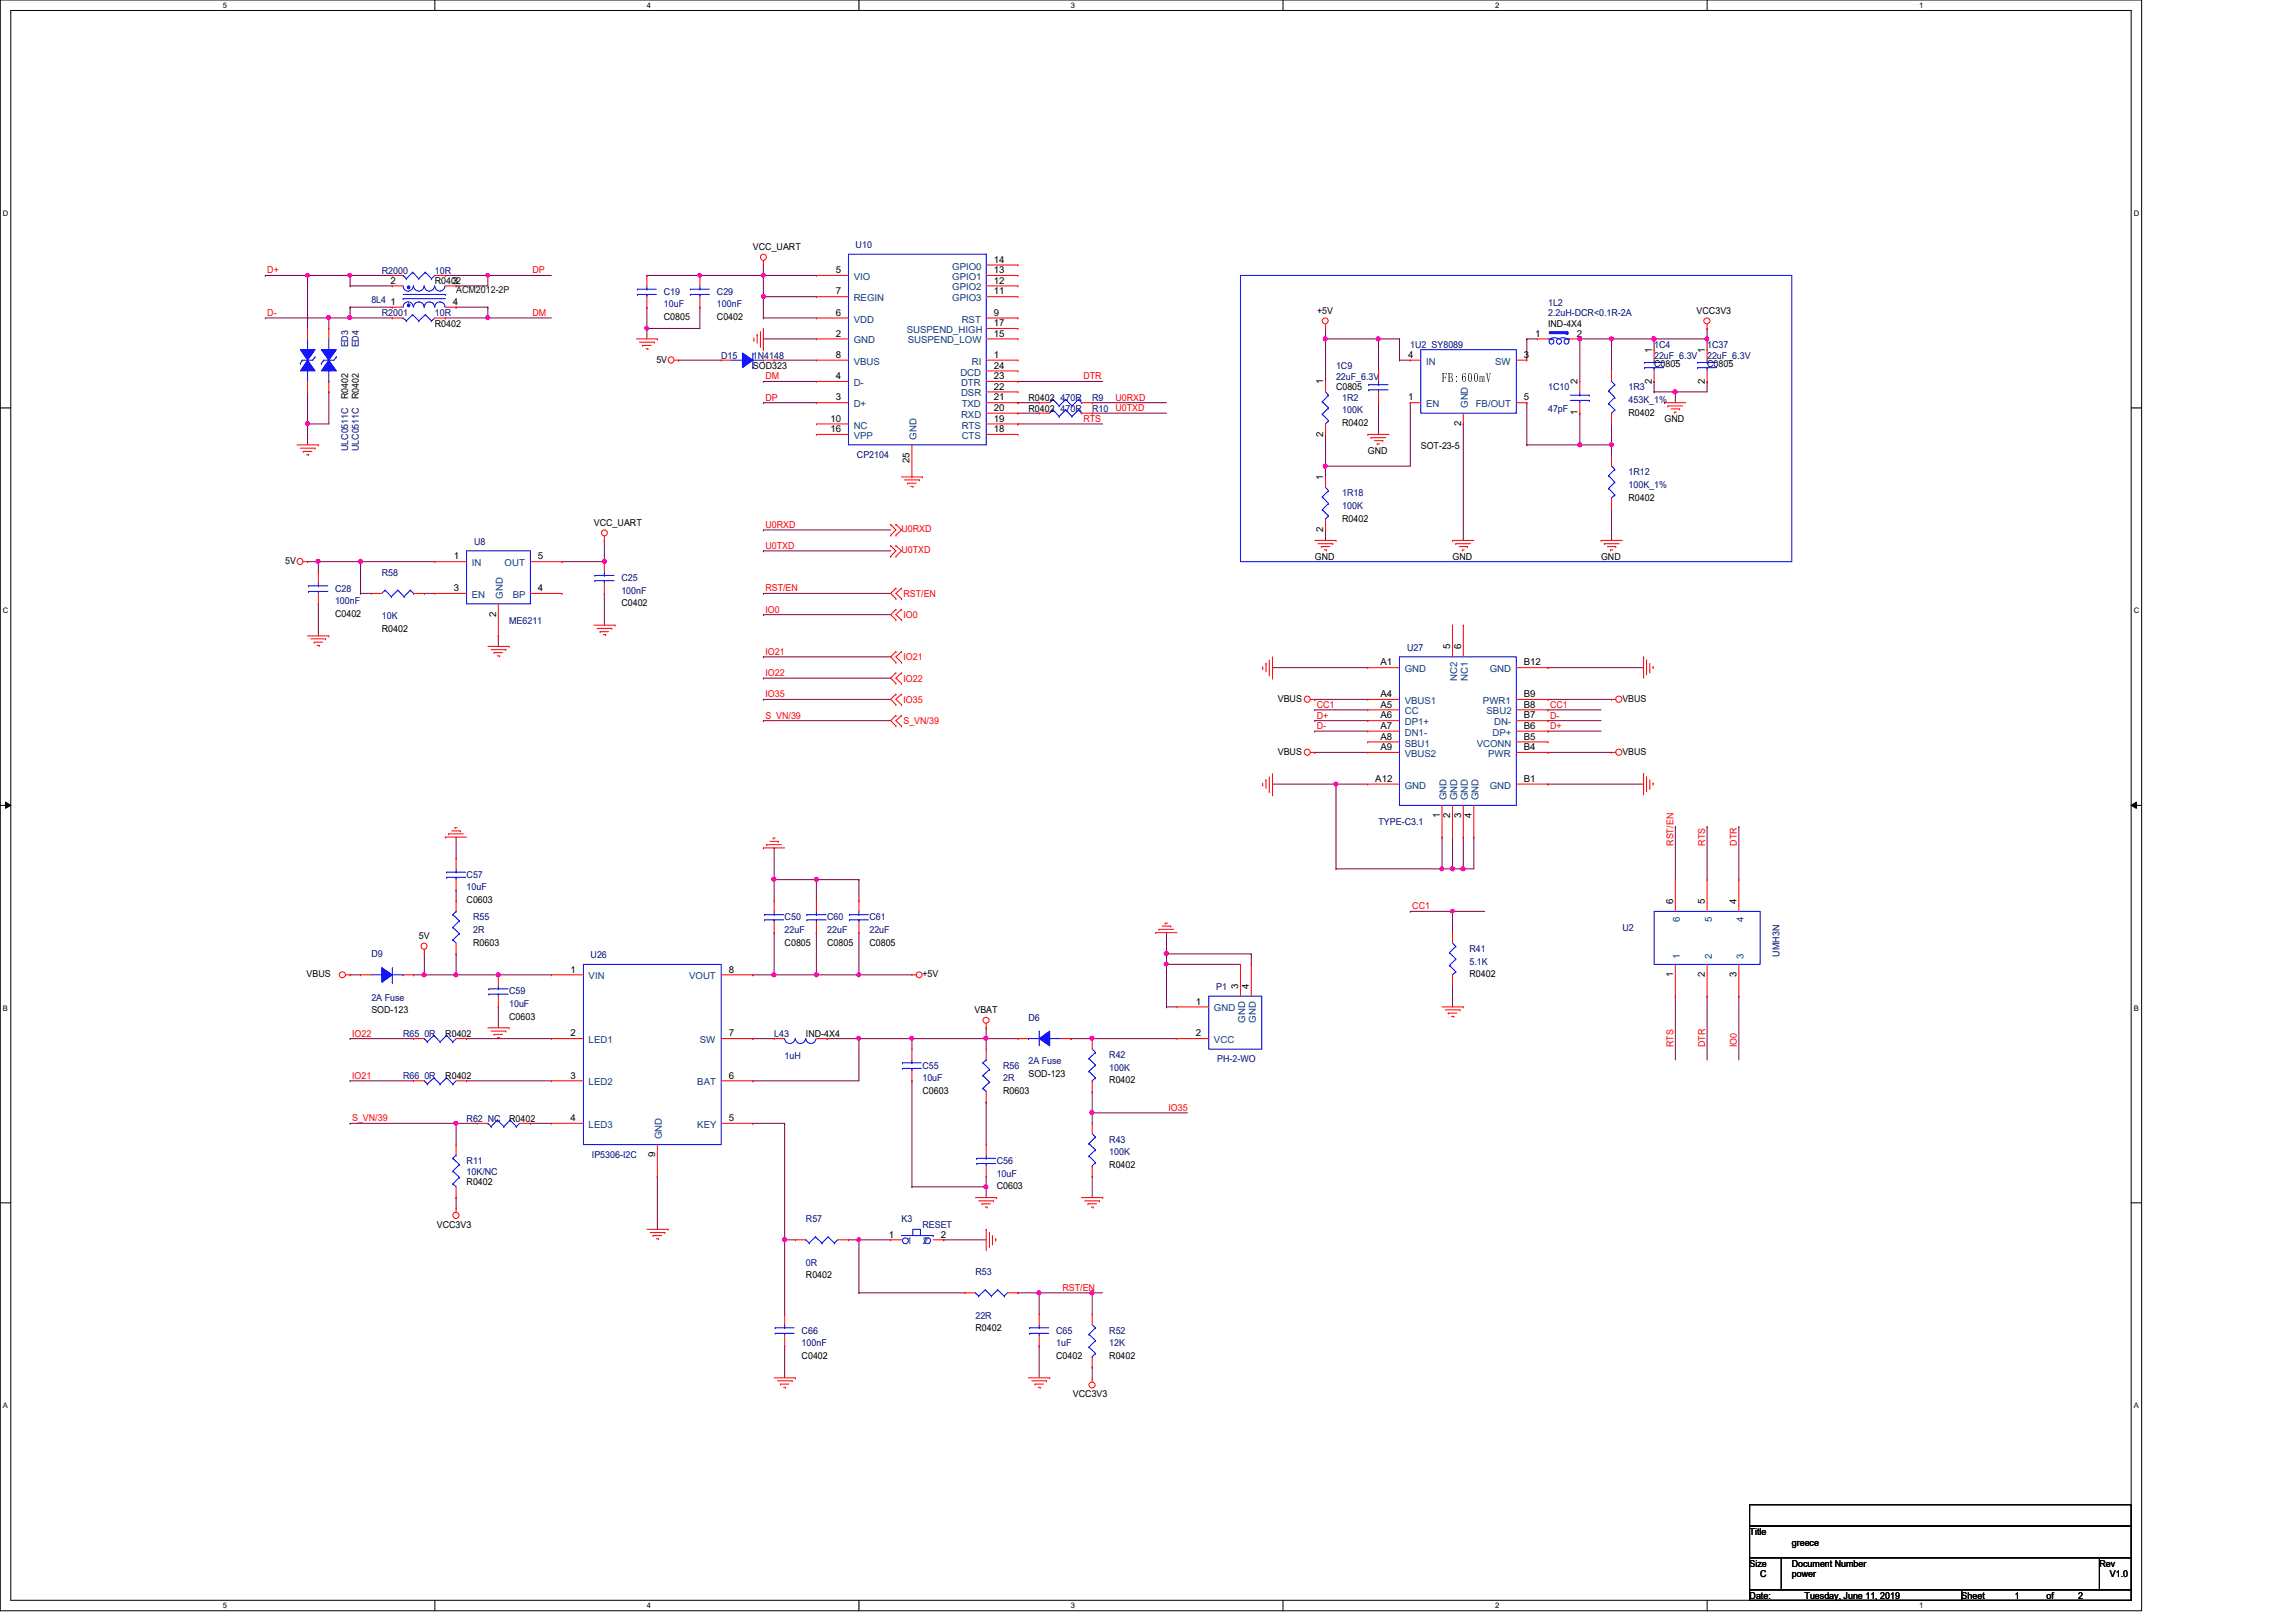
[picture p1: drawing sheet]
<svg xmlns="http://www.w3.org/2000/svg" width="297mm" height="210mm" viewBox="0 0 297 210" stroke-linecap="round" stroke-linejoin="round" font-family="sans-serif">
<defs><g id="words">
<text font-size="1.6" x="186.6" y="49.4">FB:600mV</text>
<g font-size="1.2" fill="#f00">
<text x="34.6" y="35.4">D+</text>
<text x="68.9" y="35.4">DP</text>
<text x="34.6" y="40.9">D-</text>
<text x="68.9" y="40.9">DM</text>
<text x="99" y="49.1">DM</text>
<text x="99" y="51.9">DP</text>
<text x="140.2" y="49.1">DTR</text>
<text x="144.3" y="53.2">U0TXD</text>
<text x="144.3" y="51.9">U0RXD</text>
<text x="140.2" y="54.6">RTS</text>
<text x="99" y="71">U0TXD</text>
<text x="99" y="68.3">U0RXD</text>
<text x="116.6" y="71.6">U0TXD</text>
<text x="116.6" y="68.9">U0RXD</text>
<text x="99" y="76.5">RST/EN</text>
<text x="116.9" y="77.3">RST/EN</text>
<text x="99" y="79.3">IO0</text>
<text x="116.9" y="80">IO0</text>
<text x="99" y="84.8">IO21</text>
<text x="99" y="87.5">IO22</text>
<text x="116.9" y="85.5">IO21</text>
<text x="116.9" y="88.2">IO22</text>
<text x="99" y="90.3">IO35</text>
<text x="99" y="93">S_VN/39</text>
<text x="116.9" y="91">IO35</text>
<text x="116.9" y="93.7">S_VN/39</text>
<text x="170.3" y="91.6">CC1</text>
<text x="170.3" y="93">D+</text>
<text x="170.3" y="94.4">D-</text>
<text x="200.5" y="91.6">CC1</text>
<text x="200.5" y="94.4">D+</text>
<text x="200.5" y="93">D-</text>
<text x="216.5" y="109.5" transform="rotate(-90 216.5 109.5)">RST/EN</text>
<text x="220.6" y="109.5" transform="rotate(-90 220.6 109.5)">RTS</text>
<text x="224.7" y="109.5" transform="rotate(-90 224.7 109.5)">DTR</text>
<text x="182.7" y="117.7">CC1</text>
<text x="45.5" y="134.2">IO22</text>
<text x="216.5" y="135.5" transform="rotate(-90 216.5 135.5)">RTS</text>
<text x="220.6" y="135.5" transform="rotate(-90 220.6 135.5)">DTR</text>
<text x="224.7" y="135.5" transform="rotate(-90 224.7 135.5)">IO0</text>
<text x="45.5" y="139.6">IO21</text>
<text x="151.2" y="143.8">IO35</text>
<text x="45.5" y="145.1">S_VN/39</text>
<text x="137.5" y="167">RST/EN</text>
</g>
<g font-size="1.2" fill="#00007f">
<text x="49.4" y="35.4">R2000</text>
<text x="56.3" y="35.4">10R</text>
<text x="110.7" y="32.1">U10</text>
<text x="48" y="39.2">8L4</text>
<text x="49.4" y="40.9">R2001</text>
<text x="56.3" y="40.9">10R</text>
<text x="85.9" y="38.1">C19</text>
<text x="85.9" y="39.8">10uF</text>
<text x="92.7" y="38.1">C29</text>
<text x="92.7" y="39.8">100nF</text>
<text x="200.3" y="39.5">1L2</text>
<text x="200.3" y="40.9">2.2uH-DCR&lt;0.1R-2A</text>
<text x="45" y="45" transform="rotate(-90 45 45)">ED3</text>
<text x="46.4" y="45" transform="rotate(-90 46.4 45)">ED4</text>
<text x="93.3" y="46.4">D15</text>
<text x="97.4" y="46.4">1N4148</text>
<text x="172.8" y="47.8">1C9</text>
<text x="182.5" y="45">1U2 SY8089</text>
<text x="214" y="45">1C4</text>
<text x="214" y="46.4">22uF_6.3V</text>
<text x="220.8" y="45">1C37</text>
<text x="220.8" y="46.4">22uF_6.3V</text>
<text x="137.2" y="53.3">470R</text>
<text x="137.2" y="51.9">470R</text>
<text x="141.3" y="53.3">R10</text>
<text x="141.3" y="51.9">R9</text>
<text x="172.8" y="49.1">22uF_6.3V</text>
<text x="173.6" y="51.9">1R2</text>
<text x="173.6" y="53.5">100K</text>
<text x="200.3" y="50.5">1C10</text>
<text x="200.3" y="53.3">47pF</text>
<text x="210.7" y="50.5">1R3</text>
<text x="210.7" y="52.2">453K_1%</text>
<text x="45" y="58.4" transform="rotate(-90 45 58.4)">ULC0511C</text>
<text x="46.4" y="58.4" transform="rotate(-90 46.4 58.4)">ULC0511C</text>
<text x="110.9" y="59.3">CP2104</text>
<text x="173.6" y="64.2">1R18</text>
<text x="173.6" y="65.9">100K</text>
<text x="210.7" y="61.5">1R12</text>
<text x="210.7" y="63.1">100K_1%</text>
<text x="61.3" y="70.5">U8</text>
<text x="43.3" y="76.6">C28</text>
<text x="49.4" y="74.5">R58</text>
<text x="80.4" y="75.2">C25</text>
<text x="80.4" y="76.8">100nF</text>
<text x="43.3" y="78.2">100nF</text>
<text x="49.4" y="80.1">10K</text>
<text x="65.9" y="80.7">ME6211</text>
<text x="182" y="84.2">U27</text>
<text x="178.3" y="106.7">TYPE-C3.1</text>
<text x="60.4" y="113.6">C57</text>
<text x="60.4" y="115.2">10uF</text>
<text x="61.2" y="119.1">R55</text>
<text x="101.5" y="119.1">C50</text>
<text x="107" y="119.1">C60</text>
<text x="112.5" y="119.1">C61</text>
<text x="48" y="123.9">D9</text>
<text x="61.2" y="120.7">2R</text>
<text x="76.4" y="124">U26</text>
<text x="101.5" y="120.7">22uF</text>
<text x="107" y="120.7">22uF</text>
<text x="112.5" y="120.7">22uF</text>
<text x="190.1" y="123.2">R41</text>
<text x="190.1" y="124.8">5.1K</text>
<text x="209.9" y="120.4">U2</text>
<text x="230.2" y="123.8" transform="rotate(-90 230.2 123.8)">UMH3N</text>
<text x="48" y="129.5">2A Fuse</text>
<text x="65.9" y="128.7">C59</text>
<text x="65.9" y="130.3">10uF</text>
<text x="157.3" y="128.1">P1</text>
<text x="52.2" y="134.2">R65 0R</text>
<text x="100.2" y="134.2">L43</text>
<text x="101.5" y="137">1uH</text>
<text x="133.1" y="132.1">D6</text>
<text x="133.1" y="137.8">2A Fuse</text>
<text x="143.5" y="136.9">R42</text>
<text x="157.5" y="137.5">PH-2-WO</text>
<text x="52.2" y="139.7">R66 0R</text>
<text x="119.3" y="138.3">C55</text>
<text x="119.3" y="139.9">10uF</text>
<text x="129.8" y="138.3">R56</text>
<text x="129.8" y="139.9">2R</text>
<text x="143.5" y="138.6">100K</text>
<text x="60.4" y="145.2">R62 NC</text>
<text x="76.6" y="149.8">IP5306-I2C</text>
<text x="143.5" y="147.9">R43</text>
<text x="143.5" y="149.5">100K</text>
<text x="60.4" y="150.6">R11</text>
<text x="60.4" y="152">10K/NC</text>
<text x="128.9" y="150.6">C56</text>
<text x="128.9" y="152.3">10uF</text>
<text x="104.3" y="158.2">R57</text>
<text x="116.6" y="158.2">K3</text>
<text x="119.3" y="158.9">RESET</text>
<text x="104.3" y="163.8">0R</text>
<text x="126.2" y="165">R53</text>
<text x="103.7" y="172.6">C66</text>
<text x="126.2" y="170.6">22R</text>
<text x="136.6" y="172.6">C65</text>
<text x="143.5" y="172.6">R52</text>
<text x="103.7" y="174.2">100nF</text>
<text x="136.6" y="174.2">1uF</text>
<text x="143.5" y="174.2">12K</text>
</g>
<g font-size="1.2">
<text x="97.4" y="32.4">VCC_UART</text>
<text x="108.1" y="35.3">5</text>
<text x="128.6" y="34">14</text>
<text x="128.6" y="35.3">13</text>
<text x="50.5" y="39.5">1</text>
<text x="50.5" y="36.7">2</text>
<text x="56.3" y="36.8">R0402</text>
<text x="58.6" y="39.5">4</text>
<text x="58.6" y="36.7">3</text>
<text x="85.9" y="41.4">C0805</text>
<text x="92.7" y="41.4">C0402</text>
<text x="108.1" y="38.1">7</text>
<text x="108.1" y="40.9">6</text>
<text x="128.6" y="36.7">12</text>
<text x="128.6" y="38.1">11</text>
<text x="128.6" y="40.9">9</text>
<text x="170.4" y="40.6">+5V</text>
<text x="219.5" y="40.6">VCC3V3</text>
<text x="56.3" y="42.3">R0402</text>
<text x="84.9" y="46.9">5V</text>
<text x="97.4" y="47.8">SOD323</text>
<text x="108.1" y="43.6">2</text>
<text x="108.1" y="46.3">8</text>
<text x="128.6" y="42.2">17</text>
<text x="128.6" y="43.6">15</text>
<text x="128.6" y="46.3">1</text>
<text x="128.6" y="47.7">24</text>
<text x="182.2" y="46.3">4</text>
<text x="197.1" y="46.3">3</text>
<text x="198.6" y="43.6">1</text>
<text x="200.3" y="42.3">IND-4X4</text>
<text x="204" y="43.6">2</text>
<text x="213.7" y="45.6" transform="rotate(-90 213.7 45.6)">1</text>
<text x="214" y="47.5">C0805</text>
<text x="220.6" y="45.6" transform="rotate(-90 220.6 45.6)">1</text>
<text x="220.8" y="47.5">C0805</text>
<text x="45" y="51.7" transform="rotate(-90 45 51.7)">R0402</text>
<text x="46.4" y="51.7" transform="rotate(-90 46.4 51.7)">R0402</text>
<text x="108.1" y="49.1">4</text>
<text x="108.1" y="51.8">3</text>
<text x="128.6" y="49.1">23</text>
<text x="128.6" y="50.4">22</text>
<text x="128.6" y="51.8">21</text>
<text x="128.6" y="53.2">20</text>
<text x="133.1" y="53.3">R0402</text>
<text x="133.1" y="51.9">R0402</text>
<text x="171.2" y="49.7" transform="rotate(-90 171.2 49.7)">1</text>
<text x="172.8" y="50.5">C0805</text>
<text x="182.2" y="51.8">1</text>
<text x="197.1" y="51.8">5</text>
<text x="204.1" y="53.8" transform="rotate(-90 204.1 53.8)">1</text>
<text x="204.1" y="49.7" transform="rotate(-90 204.1 49.7)">2</text>
<text x="210.7" y="53.8">R0402</text>
<text x="213.7" y="49.7" transform="rotate(-90 213.7 49.7)">2</text>
<text x="220.6" y="49.7" transform="rotate(-90 220.6 49.7)">2</text>
<text x="107.4" y="55.9">16</text>
<text x="107.4" y="54.6">10</text>
<text x="117.7" y="59.9" transform="rotate(-90 117.7 59.9)">25</text>
<text x="128.6" y="54.6">19</text>
<text x="128.6" y="55.9">18</text>
<text x="171.2" y="56.5" transform="rotate(-90 171.2 56.5)">2</text>
<text x="173.6" y="55.2">R0402</text>
<text x="177" y="58.7">GND</text>
<text x="183.8" y="58.2">SOT-23-5</text>
<text x="189" y="55.1" transform="rotate(-90 189 55.1)">2</text>
<text x="215.3" y="54.6">GND</text>
<text x="171.2" y="62.1" transform="rotate(-90 171.2 62.1)">1</text>
<text x="210.7" y="64.8">R0402</text>
<text x="76.8" y="68.1">VCC_UART</text>
<text x="171.2" y="68.8" transform="rotate(-90 171.2 68.8)">2</text>
<text x="173.6" y="67.5">R0402</text>
<text x="36.9" y="73">5V</text>
<text x="58.7" y="72.4">1</text>
<text x="58.7" y="76.5">3</text>
<text x="69.6" y="72.4">5</text>
<text x="69.6" y="76.5">4</text>
<text x="170.1" y="72.4">GND</text>
<text x="187.9" y="72.4">GND</text>
<text x="207.1" y="72.4">GND</text>
<text x="43.3" y="79.8">C0402</text>
<text x="49.4" y="81.8">R0402</text>
<text x="64.2" y="79.8" transform="rotate(-90 64.2 79.8)">2</text>
<text x="80.4" y="78.5">C0402</text>
<text x="178.6" y="86.1">A1</text>
<text x="187.6" y="84" transform="rotate(-90 187.6 84)">5</text>
<text x="189" y="84" transform="rotate(-90 189 84)">6</text>
<text x="197.1" y="86.1">B12</text>
<text x="165.3" y="90.8">VBUS</text>
<text x="178.6" y="90.2">A4</text>
<text x="178.6" y="91.6">A5</text>
<text x="178.6" y="93">A6</text>
<text x="178.6" y="94.3">A7</text>
<text x="178.6" y="95.7">A8</text>
<text x="197.1" y="95.7">B5</text>
<text x="197.1" y="94.3">B6</text>
<text x="197.1" y="93">B7</text>
<text x="197.1" y="91.6">B8</text>
<text x="197.1" y="90.2">B9</text>
<text x="209.9" y="90.8">VBUS</text>
<text x="165.3" y="97.7">VBUS</text>
<text x="177.9" y="101.2">A12</text>
<text x="178.6" y="97.1">A9</text>
<text x="197.1" y="101.2">B1</text>
<text x="197.1" y="97.1">B4</text>
<text x="209.9" y="97.7">VBUS</text>
<text x="186.3" y="105.9" transform="rotate(-90 186.3 105.9)">1</text>
<text x="187.6" y="105.9" transform="rotate(-90 187.6 105.9)">2</text>
<text x="189" y="105.9" transform="rotate(-90 189 105.9)">3</text>
<text x="190.4" y="105.9" transform="rotate(-90 190.4 105.9)">4</text>
<text x="60.4" y="116.9">C0603</text>
<text x="216.4" y="117" transform="rotate(-90 216.4 117)">6</text>
<text x="220.6" y="117" transform="rotate(-90 220.6 117)">5</text>
<text x="224.7" y="117" transform="rotate(-90 224.7 117)">4</text>
<text x="54.2" y="121.5">5V</text>
<text x="61.2" y="122.4">R0603</text>
<text x="73.8" y="125.9">1</text>
<text x="94.3" y="125.9">8</text>
<text x="101.5" y="122.4">C0805</text>
<text x="107" y="122.4">C0805</text>
<text x="112.5" y="122.4">C0805</text>
<text x="39.7" y="126.5">VBUS</text>
<text x="48" y="131.1">SOD-123</text>
<text x="65.9" y="132">C0603</text>
<text x="119.3" y="126.5">+5V</text>
<text x="126.1" y="131.1">VBAT</text>
<text x="154.7" y="130">1</text>
<text x="160.2" y="127.9" transform="rotate(-90 160.2 127.9)">3</text>
<text x="161.6" y="127.9" transform="rotate(-90 161.6 127.9)">4</text>
<text x="190.1" y="126.5">R0402</text>
<text x="216.4" y="126.4" transform="rotate(-90 216.4 126.4)">1</text>
<text x="220.6" y="126.4" transform="rotate(-90 220.6 126.4)">2</text>
<text x="224.7" y="126.4" transform="rotate(-90 224.7 126.4)">3</text>
<text x="57.6" y="134.2">R0402</text>
<text x="73.8" y="134.1">2</text>
<text x="94.3" y="134.1">7</text>
<text x="104.3" y="134.2">IND-4X4</text>
<text x="154.7" y="134.1">2</text>
<text x="57.6" y="139.7">R0402</text>
<text x="73.8" y="139.6">3</text>
<text x="94.3" y="139.6">6</text>
<text x="119.3" y="141.6">C0603</text>
<text x="129.8" y="141.6">R0603</text>
<text x="133.1" y="139.4">SOD-123</text>
<text x="143.5" y="140.2">R0402</text>
<text x="65.9" y="145.2">R0402</text>
<text x="73.8" y="145.1">4</text>
<text x="84.7" y="149.8" transform="rotate(-90 84.7 149.8)">9</text>
<text x="94.3" y="145.1">5</text>
<text x="60.4" y="153.4">R0402</text>
<text x="128.9" y="153.9">C0603</text>
<text x="143.5" y="151.2">R0402</text>
<text x="56.5" y="158.9">VCC3V3</text>
<text x="115" y="160.1">1</text>
<text x="121.7" y="160.1">2</text>
<text x="104.3" y="165.4">R0402</text>
<text x="126.2" y="172.3">R0402</text>
<text x="103.7" y="175.9">C0402</text>
<text x="136.6" y="175.9">C0402</text>
<text x="143.5" y="175.9">R0402</text>
<text x="138.8" y="180.8">VCC3V3</text>
<text x="226.4" y="198.6">Title</text>
<text x="226.4" y="202.7">Size</text>
<text x="231.8" y="202.7">Document Number</text>
<text x="231.8" y="200">greece</text>
<text x="271.6" y="202.7">Rev</text>
<text x="226.4" y="206.9">Date:</text>
<text x="227.7" y="204.1">C</text>
<text x="231.8" y="204.1">power</text>
<text x="233.5" y="206.9">Tuesday, June 11, 2019</text>
<text x="253.8" y="206.9">Sheet</text>
<text x="260.6" y="206.9">1</text>
<text x="264.7" y="206.9">of</text>
<text x="268.9" y="206.9">2</text>
<text x="273" y="204.1">V1.0</text>
</g>
<g font-size="1.2" fill="#003f7f">
<text x="123.2" y="34.9">GPIO0</text>
<text x="110.4" y="36.2">VIO</text>
<text x="110.4" y="39">REGIN</text>
<text x="110.4" y="41.7">VDD</text>
<text x="123.2" y="36.2">GPIO1</text>
<text x="123.2" y="37.6">GPIO2</text>
<text x="123.2" y="39">GPIO3</text>
<text x="124.4" y="41.7">RST</text>
<text x="110.4" y="44.4">GND</text>
<text x="110.4" y="47.2">VBUS</text>
<text x="117.3" y="43.1">SUSPEND_HIGH</text>
<text x="117.4" y="44.4">SUSPEND_LOW</text>
<text x="125.7" y="47.2">RI</text>
<text x="184.5" y="47.2">IN</text>
<text x="193.4" y="47.2">SW</text>
<text x="110.4" y="50">D-</text>
<text x="110.4" y="52.7">D+</text>
<text x="124.2" y="48.6">DCD</text>
<text x="124.3" y="50">DTR</text>
<text x="124.3" y="51.3">DSR</text>
<text x="124.4" y="52.7">TXD</text>
<text x="184.5" y="52.7">EN</text>
<text x="189.9" y="52.8" transform="rotate(-90 189.9 52.8)">GND</text>
<text x="190.9" y="52.7">FB/OUT</text>
<text x="110.4" y="56.8">VPP</text>
<text x="110.4" y="55.5">NC</text>
<text x="118.6" y="56.9" transform="rotate(-90 118.6 56.9)">GND</text>
<text x="124.3" y="54.1">RXD</text>
<text x="124.4" y="55.5">RTS</text>
<text x="124.4" y="56.8">CTS</text>
<text x="61" y="73.3">IN</text>
<text x="61" y="77.4">EN</text>
<text x="65.1" y="77.5" transform="rotate(-90 65.1 77.5)">GND</text>
<text x="65.3" y="73.3">OUT</text>
<text x="66.3" y="77.4">BP</text>
<text x="181.7" y="87">GND</text>
<text x="188.5" y="88.1" transform="rotate(-90 188.5 88.1)">NC2</text>
<text x="189.9" y="88.1" transform="rotate(-90 189.9 88.1)">NC1</text>
<text x="192.7" y="87">GND</text>
<text x="181.7" y="91.1">VBUS1</text>
<text x="181.7" y="92.5">CC</text>
<text x="181.7" y="93.9">DP1+</text>
<text x="181.7" y="95.2">DN1-</text>
<text x="191.9" y="91.1">PWR1</text>
<text x="192.3" y="92.5">SBU2</text>
<text x="193.1" y="95.2">DP+</text>
<text x="193.3" y="93.9">DN-</text>
<text x="181.7" y="96.6">SBU1</text>
<text x="181.7" y="98">VBUS2</text>
<text x="191" y="96.6">VCONN</text>
<text x="192.5" y="98">PWR</text>
<text x="181.7" y="102.1">GND</text>
<text x="187.2" y="103.5" transform="rotate(-90 187.2 103.5)">GND</text>
<text x="188.5" y="103.5" transform="rotate(-90 188.5 103.5)">GND</text>
<text x="189.9" y="103.5" transform="rotate(-90 189.9 103.5)">GND</text>
<text x="191.3" y="103.5" transform="rotate(-90 191.3 103.5)">GND</text>
<text x="192.7" y="102.1">GND</text>
<text x="217.3" y="119.3" transform="rotate(-90 217.3 119.3)">6</text>
<text x="221.4" y="119.3" transform="rotate(-90 221.4 119.3)">5</text>
<text x="225.5" y="119.3" transform="rotate(-90 225.5 119.3)">4</text>
<text x="217.3" y="124.1" transform="rotate(-90 217.3 124.1)">1</text>
<text x="221.4" y="124.1" transform="rotate(-90 221.4 124.1)">2</text>
<text x="225.5" y="124.1" transform="rotate(-90 225.5 124.1)">3</text>
<text x="76.2" y="126.7">VIN</text>
<text x="89.2" y="126.7">VOUT</text>
<text x="157.1" y="130.9">GND</text>
<text x="76.2" y="135">LED1</text>
<text x="90.5" y="135">SW</text>
<text x="157.1" y="135">VCC</text>
<text x="161.1" y="132.3" transform="rotate(-90 161.1 132.3)">GND</text>
<text x="162.5" y="132.3" transform="rotate(-90 162.5 132.3)">GND</text>
<text x="76.2" y="140.5">LED2</text>
<text x="90.2" y="140.5">BAT</text>
<text x="76.2" y="146">LED3</text>
<text x="85.6" y="147.4" transform="rotate(-90 85.6 147.4)">GND</text>
<text x="90.2" y="146">KEY</text>
<text x="117.3" y="161">1</text>
<text x="119.4" y="161">2</text>
</g>
<text font-size="1.2" fill="#003f00" x="59" y="37.9">ACM2012-2P</text>
<g font-size="1">
<text x="28.8" y="1">5</text>
<text x="83.7" y="1">4</text>
<text x="138.6" y="1">3</text>
<text x="193.4" y="1">2</text>
<text x="248.3" y="1">1</text>
<text x=".4" y="27.9">D</text>
<text x="276.1" y="27.9">D</text>
<text x=".4" y="79.4">C</text>
<text x="276.1" y="79.4">C</text>
<text x=".4" y="130.8">B</text>
<text x="276.1" y="130.8">B</text>
<text x=".4" y="182.2">A</text>
<text x="276.1" y="182.2">A</text>
<text x="28.8" y="208.1">5</text>
<text x="83.7" y="208.1">4</text>
<text x="138.6" y="208.1">3</text>
<text x="193.4" y="208.1">2</text>
<text x="248.3" y="208.1">1</text>
</g>
</g></defs>
<path d="M0 0h277.1v208.4h-277.1zM1.4 1.4h274.3v205.7h-274.3z" fill="none" stroke="#000" stroke-width=".13"/>
<g fill="#fff">
<path d="M28.8 .1h.6v1.1h-.6z"/>
<path d="M28.8 207.2h.6v1.1h-.6z"/>
</g>
<path d="M56.3 0v1.4M56.3 207.1v1.3" fill="none" stroke="#000" stroke-width=".13"/>
<g fill="#fff">
<path d="M83.7 .1h.5v1.1h-.5z"/>
<path d="M83.7 207.2h.5v1.1h-.5z"/>
</g>
<path d="M111.1 0v1.4M111.1 207.1v1.3" fill="none" stroke="#000" stroke-width=".13"/>
<g fill="#fff">
<path d="M138.6 .1h.5v1.1h-.5z"/>
<path d="M138.6 207.2h.5v1.1h-.5z"/>
</g>
<path d="M166 0v1.4M166 207.1v1.3" fill="none" stroke="#000" stroke-width=".13"/>
<g fill="#fff">
<path d="M193.4 .1h.6v1.1h-.6z"/>
<path d="M193.4 207.2h.6v1.1h-.6z"/>
</g>
<path d="M220.8 0v1.4M220.8 207.1v1.3" fill="none" stroke="#000" stroke-width=".13"/>
<g fill="#fff">
<path d="M248.3 .1h.5v1.1h-.5z"/>
<path d="M248.3 207.2h.5v1.1h-.5z"/>
<path d="M.4 27.1h.7v1.1h-.7z"/>
<path d="M276.1 27.1h.7v1.1h-.7z"/>
<path d="M.4 78.5h.7v1.1h-.7z"/>
<path d="M276.1 78.5h.7v1.1h-.7z"/>
</g>
<path d="M0 52.8h1.4M275.7 52.8h1.4" fill="none" stroke="#000" stroke-width=".13"/>
<g fill="#fff">
<path d="M.4 129.9h.6v1.1h-.6z"/>
<path d="M276.1 129.9h.6v1.1h-.6z"/>
</g>
<path d="M0 104.2h1.4M.7 103.8l.7 .4-.7 .4zM275.7 104.2l.7-.4v.8zM275.7 104.2h1.4" fill="none" stroke="#000" stroke-width=".13"/>
<path d="M.7 103.8l.7 .4-.7 .4zM275.7 104.2l.7-.4v.8z" fill="#000"/>
<g fill="#fff">
<path d="M.4 181.4h.6v1.1h-.6z"/>
<path d="M276.1 181.4h.6v1.1h-.6z"/>
</g>
<path d="M0 155.7h1.4M275.7 155.7h1.4" fill="none" stroke="#000" stroke-width=".13"/>
<path d="M160.5 35.6h71.3v37.1h-71.3z" fill="none" stroke="#00f" stroke-width=".13"/>
<g fill="none" stroke="#7f003f" stroke-width=".13">
<path d="M98.8 34.3h.1M98.8 38.4h.1M98.8 34.3v1.3M98.8 38.4h6.8M98.8 49.4h.1M98.8 52.1h.1M98.8 43.9h.1M98.8 41.1h.1M98.8 49.4h6.8M98.8 52.1h6.8M98.8 43.9h6.8M98.8 41.1h6.8"/>
<path d="M131.7 53.5h.1M131.7 49.4h.1M131.7 54.9h.1M131.7 52.1h.1M131.7 49.4h11M131.7 52.1h2.7M131.7 53.5h2.7M131.7 54.9h11M216.7 107h.1M216.7 107v6.8M220.8 107h.1M220.8 107v6.8"/>
<path d="M225 107h.1M225 107v6.8M216.7 128.9h.1M216.7 128.9v8.3M220.8 128.9h.1M220.8 128.9v8.3M225 128.9h.1M225 128.9v8.3"/>
</g>
<circle cx="98.8" cy="38.4" r=".26" fill="#f0f"/>
<circle cx="98.8" cy="38.4" r=".26" fill="none" stroke="#f0f" stroke-width=".13"/>
<path d="M90.5 35.6h.1M90.5 35.6h15.1M98.8 38.4h.1M98.8 35.6h.1M98.8 38.4v2.7" fill="none" stroke="#7f003f" stroke-width=".13"/>
<path d="M90.4 35.4h.3l.1 .2-.1 .2-.2 .1-.1-.1z" fill-rule="evenodd" fill="#f0f"/>
<path d="M90.4 35.4h.3l.1 .2-.1 .2-.2 .1-.1-.1z" fill="none" stroke="#f0f" stroke-width=".13"/>
<path d="M83.7 42.5h.1M83.7 42.5v1.4" fill="none" stroke="#7f003f" stroke-width=".13"/>
<path d="M83.5 42.3h.3l.1 .2-.1 .1-.2 .1-.1-.1z" fill-rule="evenodd" fill="#f0f"/>
<path d="M83.5 42.3h.3l.1 .2-.1 .1-.2 .1-.1-.1z" fill="none" stroke="#f0f" stroke-width=".13"/>
<path d="M45.3 35.6h.1M45.3 35.6h5.5M90.5 39.8h.1M90.5 39.8v2.7h-6.8M83.7 42.5h.1" fill="none" stroke="#7f003f" stroke-width=".13"/>
<circle cx="45.3" cy="35.6" r=".25" fill="#f0f"/>
<circle cx="45.3" cy="35.6" r=".25" fill="none" stroke="#f0f" stroke-width=".13"/>
<path d="M63.1 41.1h.1M63.1 41.1h8.2" fill="none" stroke="#7f003f" stroke-width=".13"/>
<path d="M62.9 40.9h.2l.2 .1-.1 .3-.1 .1-.2-.1z" fill-rule="evenodd" fill="#f0f"/>
<path d="M62.9 40.9h.2l.2 .1-.1 .3-.1 .1-.2-.1z" fill="none" stroke="#f0f" stroke-width=".13"/>
<path d="M63.1 35.6h.1M63.1 35.6h8.2" fill="none" stroke="#7f003f" stroke-width=".13"/>
<path d="M62.9 35.4h.3l.1 .2-.1 .2-.1 .1-.2-.1z" fill-rule="evenodd" fill="#f0f"/>
<path d="M62.9 35.4h.3l.1 .2-.1 .2-.1 .1-.2-.1z" fill="none" stroke="#f0f" stroke-width=".13"/>
<g fill="none" stroke="#7f003f" stroke-width=".13">
<path d="M45.3 37h.1M45.3 39.8h.1M45.3 37h5.5M45.3 39.8h5.5M57.6 35.6h.1M57.6 35.6h5.5M59 37h.1M59 39.8h.1M59 39.8h4.1M63.1 35.6h.1M63.1 39.8h.1M63.1 35.6v1.4h-4.1"/>
<path d="M63.1 39.8v1.3M45.3 41.1h.1M45.3 41.1h5.5"/>
</g>
<circle cx="45.2" cy="41.1" r=".26" fill="#f0f"/>
<circle cx="45.2" cy="41.1" r=".26" fill="none" stroke="#f0f" stroke-width=".13"/>
<path d="M39.8 35.6h.1M39.8 35.6h5.5M45.3 35.6h.1M45.3 35.6v1.4M57.6 41.1h.1M57.6 41.1h5.5" fill="none" stroke="#7f003f" stroke-width=".13"/>
<circle cx="39.8" cy="35.6" r=".25" fill="#f0f"/>
<circle cx="39.8" cy="35.6" r=".25" fill="none" stroke="#f0f" stroke-width=".13"/>
<path d="M45.3 39.8h.1M45.3 39.8v1.3h-2.8M42.5 41.1h.1" fill="none" stroke="#7f003f" stroke-width=".13"/>
<path d="M42.3 40.9h.2l.2 .1v.3l-.2 .1-.2-.1z" fill-rule="evenodd" fill="#f0f"/>
<path d="M42.3 40.9h.2l.2 .1v.3l-.2 .1-.2-.1z" fill="none" stroke="#f0f" stroke-width=".13"/>
<path d="M34.3 35.6h.1M34.3 35.6h5.5M39.8 35.6h.1M39.8 35.6v6.9M34.3 41.1h.1M34.3 41.1h8.2M39.8 54.9h.1M39.8 54.9v2.7M42.5 41.1h.1M42.5 41.1v1.4" fill="none" stroke="#7f003f" stroke-width=".13"/>
<circle cx="39.8" cy="54.8" r=".26" fill="#f0f"/>
<circle cx="39.8" cy="54.8" r=".26" fill="none" stroke="#f0f" stroke-width=".13"/>
<g fill="none" stroke="#7f003f" stroke-width=".13">
<path d="M39.8 54.9h.1M39.8 50.7h.1M39.8 50.7v4.2M42.5 50.7h.1M42.5 50.7v4.2h-2.7M141.3 53.5h.1M141.3 52.1h.1M141.3 53.5h9.6M141.3 52.1h9.6M178.3 43.9h.1M178.3 43.9h2.8M220.8 42.5h.1"/>
<path d="M220.8 42.5v1.4M98.8 79.5h.1M98.8 76.8h.1M98.8 71.3h.1M98.8 68.6h.1M98.8 79.5h16.4M98.8 76.8h16.4M98.8 71.3h16.4M98.8 68.6h16.4"/>
</g>
<circle cx="178.3" cy="43.9" r=".26" fill="#f0f"/>
<circle cx="178.3" cy="43.9" r=".26" fill="none" stroke="#f0f" stroke-width=".13"/>
<path d="M182.5 52.1h.1M182.5 52.1v8.2h-11M171.5 60.3h.1" fill="none" stroke="#7f003f" stroke-width=".13"/>
<circle cx="171.4" cy="60.3" r=".26" fill="#f0f"/>
<circle cx="171.4" cy="60.3" r=".26" fill="none" stroke="#f0f" stroke-width=".13"/>
<g fill="none" stroke="#7f003f" stroke-width=".13">
<path d="M171.5 43.9h.1M171.5 43.9v5.5M178.3 43.9h.1M178.3 52.1h.1M178.3 43.9v4.1M178.3 52.1v4.1M181.1 43.9h.1M181.1 46.6h.1M181.1 43.9v2.7M181.1 46.6h1.4M189.3 54.9h.1M189.3 54.9v15"/>
<path d="M197.5 43.9h.1M197.5 52.1h.1M197.5 43.9v2.7M197.5 52.1v5.5M197.5 43.9h1.4M208.5 43.9h.1M208.5 43.9h5.5"/>
</g>
<path d="M213.8 43.7l.1-.1 .3 .1-.1 .3-.2 .1-.1-.1z" fill-rule="evenodd" fill="#f0f"/>
<path d="M213.8 43.7l.1-.1 .3 .1-.1 .3-.2 .1-.1-.1z" fill="none" stroke="#f0f" stroke-width=".13"/>
<circle cx="208.5" cy="43.9" r=".26" fill="#f0f"/>
<circle cx="208.5" cy="43.9" r=".26" fill="none" stroke="#f0f" stroke-width=".13"/>
<path d="M214 43.9h.1M214 43.9h6.8" fill="none" stroke="#7f003f" stroke-width=".13"/>
<path d="M220.7 43.7l.1-.1 .2 .1v.3l-.2 .1-.1-.1z" fill-rule="evenodd" fill="#f0f"/>
<path d="M220.7 43.7l.1-.1 .2 .1v.3l-.2 .1-.1-.1z" fill="none" stroke="#f0f" stroke-width=".13"/>
<path d="M213.8 43.7l.1-.1 .3 .1-.1 .3-.2 .1-.1-.1z" fill-rule="evenodd" fill="#f0f"/>
<path d="M213.8 43.7l.1-.1 .3 .1-.1 .3-.2 .1-.1-.1z" fill="none" stroke="#f0f" stroke-width=".13"/>
<path d="M204.4 43.9h.1M204.4 43.9h4.1M208.5 57.6h.1M208.5 43.9h.1M208.5 43.9v4.1M208.5 57.6v1.4M214 50.7h.1M214 50.7h6.8M216.7 50.7h.1M220.8 43.9h.1M220.8 43.9v1.4" fill="none" stroke="#7f003f" stroke-width=".13"/>
<circle cx="216.7" cy="50.7" r=".26" fill="#f0f"/>
<circle cx="216.7" cy="50.7" r=".26" fill="none" stroke="#f0f" stroke-width=".13"/>
<path d="M204.4 57.6h.1M204.4 57.6h4.1M208.5 65.8h.1M208.5 65.8v4.1" fill="none" stroke="#7f003f" stroke-width=".13"/>
<circle cx="208.5" cy="57.6" r=".26" fill="#f0f"/>
<circle cx="208.5" cy="57.6" r=".26" fill="none" stroke="#f0f" stroke-width=".13"/>
<circle cx="204.4" cy="57.6" r=".26" fill="#f0f"/>
<circle cx="204.4" cy="57.6" r=".26" fill="none" stroke="#f0f" stroke-width=".13"/>
<path d="M204.4 43.9h.1M204.4 43.9v5.5" fill="none" stroke="#7f003f" stroke-width=".13"/>
<circle cx="204.4" cy="43.9" r=".26" fill="#f0f"/>
<circle cx="204.4" cy="43.9" r=".26" fill="none" stroke="#f0f" stroke-width=".13"/>
<path d="M171.5 43.9h.1M171.5 43.9h6.8M197.5 57.6h.1M204.4 53.5h.1M204.4 53.5v4.1h-6.9M208.5 54.9h.1M208.5 54.9v2.7" fill="none" stroke="#7f003f" stroke-width=".13"/>
<circle cx="171.4" cy="43.9" r=".26" fill="#f0f"/>
<circle cx="171.4" cy="43.9" r=".26" fill="none" stroke="#f0f" stroke-width=".13"/>
<path d="M171.5 42.5h.1M171.5 42.5v1.4M214 43.9h.1M214 43.9v1.4M220.8 49.4h.1M220.8 49.4v1.3M171.5 60.3h.1M171.5 60.3v1.4" fill="none" stroke="#7f003f" stroke-width=".13"/>
<path d="M213.8 43.7l.1-.1 .3 .1-.1 .3-.2 .1-.1-.1z" fill-rule="evenodd" fill="#f0f"/>
<path d="M213.8 43.7l.1-.1 .3 .1-.1 .3-.2 .1-.1-.1z" fill="none" stroke="#f0f" stroke-width=".13"/>
<g fill="none" stroke="#7f003f" stroke-width=".13">
<path d="M87.8 46.6h.1M87.8 46.6h5.5M100.2 46.6h.1M100.2 46.6h5.4M171.5 56.2h.1M171.5 56.2v4.1M214 49.4h.1M214 49.4v1.3M216.7 50.7h.1M216.7 50.7v1.4M171.5 68.6h.1M171.5 68.6v1.3"/>
<path d="M59 115.2h.1M59 115.2v1.4M54.9 126.2h.1M59 123.4h.1M59 123.4v2.8h-4.1"/>
</g>
<circle cx="54.9" cy="126.2" r=".26" fill="#f0f"/>
<circle cx="54.9" cy="126.2" r=".26" fill="none" stroke="#f0f" stroke-width=".13"/>
<path d="M127.6 134.4h.1M127.6 134.4h4.1" fill="none" stroke="#7f003f" stroke-width=".13"/>
<circle cx="127.5" cy="134.4" r=".26" fill="#f0f"/>
<circle cx="127.5" cy="134.4" r=".26" fill="none" stroke="#f0f" stroke-width=".13"/>
<path d="M111.1 160.4h.1M111.1 160.4v6.9M111.1 160.4h4.1" fill="none" stroke="#7f003f" stroke-width=".13"/>
<path d="M110.9 160.3l.2-.1 .2 .1v.3l-.2 .1-.2-.1z" fill-rule="evenodd" fill="#f0f"/>
<path d="M110.9 160.3l.2-.1 .2 .1v.3l-.2 .1-.2-.1z" fill="none" stroke="#f0f" stroke-width=".13"/>
<path d="M111.1 167.3h.1M111.1 167.3h13.7M141.3 167.3h.1M141.3 167.3h1.4" fill="none" stroke="#7f003f" stroke-width=".13"/>
<circle cx="141.3" cy="167.3" r=".26" fill="#f0f"/>
<circle cx="141.3" cy="167.3" r=".26" fill="none" stroke="#f0f" stroke-width=".13"/>
<path d="M101.5 174.2h.1M101.5 160.4h.1M101.5 160.4v9.7M101.5 174.2v4.1" fill="none" stroke="#7f003f" stroke-width=".13"/>
<circle cx="101.5" cy="160.4" r=".26" fill="#f0f"/>
<circle cx="101.5" cy="160.4" r=".26" fill="none" stroke="#f0f" stroke-width=".13"/>
<g fill="none" stroke="#7f003f" stroke-width=".13">
<path d="M100.2 113.8h.1M100.2 113.8v2.8M100.2 113.8h5.4M64.5 130.3h.1M64.5 130.3v2.7M97.4 126.2h.1M97.4 134.4h.1M97.4 134.4h2.8M100.2 120.7h.1M100.2 120.7v5.5h-2.8M105.6 120.7h.1M105.6 120.7v5.5"/>
<path d="M85 152.2h.1M85 152.2v6.9"/>
</g>
<circle cx="100.1" cy="113.8" r=".26" fill="#f0f"/>
<circle cx="100.1" cy="113.8" r=".26" fill="none" stroke="#f0f" stroke-width=".13"/>
<path d="M105.6 113.8h.1M105.6 113.8v2.8M127.6 153.6h.1M127.6 153.6v1.4" fill="none" stroke="#7f003f" stroke-width=".13"/>
<circle cx="127.5" cy="153.6" r=".26" fill="#f0f"/>
<circle cx="127.5" cy="153.6" r=".26" fill="none" stroke="#f0f" stroke-width=".13"/>
<g fill="none" stroke="#7f003f" stroke-width=".13">
<path d="M100.2 109.7h.1M100.2 109.7v4.1M97.4 139.9h.1M111.1 134.4h.1M111.1 134.4h6.9M111.1 134.4v5.5h-13.7M118 134.4h.1M118 139.9h.1M118 134.4v1.4M118 139.9v13.7M127.6 134.4h.1M127.6 134.4v1.4"/>
<path d="M118 153.6h.1M118 153.6h9.6M127.6 142.6h.1M127.6 142.6v5.5"/>
</g>
<path d="M110.9 134.2l.2-.1 .2 .1v.3l-.2 .1-.2-.1z" fill-rule="evenodd" fill="#f0f"/>
<path d="M110.9 134.2l.2-.1 .2 .1v.3l-.2 .1-.2-.1z" fill="none" stroke="#f0f" stroke-width=".13"/>
<path d="M59 126.2h.1M59 126.2h5.5M107 134.4h.1M107 134.4h4.1M97.4 145.4h.1M97.4 145.4h4.1M101.5 145.4h.1M101.5 145.4v15M101.5 160.4h.1M101.5 160.4h1.4M122.1 160.4h.1M122.1 160.4h5.5" fill="none" stroke="#7f003f" stroke-width=".13"/>
<circle cx="59" cy="126.2" r=".26" fill="#f0f"/>
<circle cx="59" cy="126.2" r=".26" fill="none" stroke="#f0f" stroke-width=".13"/>
<path d="M64.5 126.2h.1M64.5 126.2h6.8" fill="none" stroke="#7f003f" stroke-width=".13"/>
<circle cx="64.5" cy="126.2" r=".26" fill="#f0f"/>
<circle cx="64.5" cy="126.2" r=".26" fill="none" stroke="#f0f" stroke-width=".13"/>
<path d="M100.2 126.2h.1M100.2 126.2h5.4M127.6 152.2h.1M127.6 152.2v1.4" fill="none" stroke="#7f003f" stroke-width=".13"/>
<circle cx="100.1" cy="126.2" r=".26" fill="#f0f"/>
<circle cx="100.1" cy="126.2" r=".26" fill="none" stroke="#f0f" stroke-width=".13"/>
<path d="M53.5 126.2h.1M54.9 123.4h.1M54.9 123.4v2.8h-1.4M105.6 126.2h.1M111.1 120.7h.1M111.1 120.7v5.5h-5.5M109.8 160.4h.1M109.8 160.4h1.3" fill="none" stroke="#7f003f" stroke-width=".13"/>
<circle cx="105.6" cy="126.2" r=".26" fill="#f0f"/>
<circle cx="105.6" cy="126.2" r=".26" fill="none" stroke="#f0f" stroke-width=".13"/>
<path d="M118 134.4h.1M118 134.4h9.6" fill="none" stroke="#7f003f" stroke-width=".13"/>
<path d="M117.8 134.2l.1-.1 .3 .1-.1 .3-.2 .1-.1-.1z" fill-rule="evenodd" fill="#f0f"/>
<path d="M117.8 134.2l.1-.1 .3 .1-.1 .3-.2 .1-.1-.1z" fill="none" stroke="#f0f" stroke-width=".13"/>
<path d="M105.6 113.8h.1M105.6 113.8h5.5M111.1 113.8h.1M111.1 113.8v2.8" fill="none" stroke="#7f003f" stroke-width=".13"/>
<circle cx="105.6" cy="113.8" r=".26" fill="#f0f"/>
<circle cx="105.6" cy="113.8" r=".26" fill="none" stroke="#f0f" stroke-width=".13"/>
<path d="M45.3 126.2h.1M45.3 126.2h1.3M59 145.4h.1M59 145.4h2.8M68.6 145.4h.1M68.6 145.4h2.7M131.7 167.3h.1M131.7 167.3h2.7M134.4 167.3h.1M134.4 174.2h.1M134.4 167.3v2.8M134.4 174.2v4.1" fill="none" stroke="#7f003f" stroke-width=".13"/>
<circle cx="59" cy="145.3" r=".25" fill="#f0f"/>
<circle cx="59" cy="145.3" r=".25" fill="none" stroke="#f0f" stroke-width=".13"/>
<path d="M83.7 35.6h.1M83.7 35.6h6.8M59 108.3h.1M59 108.3v2.8M60.4 134.4h.1M60.4 139.9h.1M60.4 134.4h10.9M60.4 139.9h10.9M141.3 134.4h.1M141.3 134.4h11" fill="none" stroke="#7f003f" stroke-width=".13"/>
<circle cx="141.3" cy="134.4" r=".26" fill="#f0f"/>
<circle cx="141.3" cy="134.4" r=".26" fill="none" stroke="#f0f" stroke-width=".13"/>
<path d="M141.3 141.3h.1M141.3 144h.1M141.3 141.3v2.7M141.3 144h12.3" fill="none" stroke="#7f003f" stroke-width=".13"/>
<circle cx="141.3" cy="144" r=".26" fill="#f0f"/>
<circle cx="141.3" cy="144" r=".26" fill="none" stroke="#f0f" stroke-width=".13"/>
<g fill="none" stroke="#7f003f" stroke-width=".13">
<path d="M98.8 85h.1M98.8 87.8h.1M98.8 90.5h.1M98.8 85h16.4M98.8 87.8h16.4M98.8 90.5h16.4M45.3 139.9h.1M45.3 134.4h.1M45.3 139.9h8.2M45.3 134.4h8.2M111.1 126.2h.1M111.1 126.2h6.9"/>
<path d="M141.3 144h.1M141.3 152.2h.1M141.3 144v1.4M141.3 152.2v2.8"/>
</g>
<path d="M110.9 126l.2-.1 .2 .1v.3l-.2 .1-.2-.1z" fill-rule="evenodd" fill="#f0f"/>
<path d="M110.9 126l.2-.1 .2 .1v.3l-.2 .1-.2-.1z" fill="none" stroke="#f0f" stroke-width=".13"/>
<path d="M164.6 86.4h.1M164.6 86.4h12.3M170.1 90.5h.1M170.1 97.4h.1M170.1 90.5h6.8M170.1 97.4h6.8M172.8 101.5h.1M172.8 101.5h4.1M172.8 101.5v10.9M127.6 133h.1M127.6 133v1.4" fill="none" stroke="#7f003f" stroke-width=".13"/>
<path d="M172.6 101.3l.2-.1 .2 .1v.3l-.2 .1-.2-.1z" fill-rule="evenodd" fill="#f0f"/>
<path d="M172.6 101.3l.2-.1 .2 .1v.3l-.2 .1-.2-.1z" fill="none" stroke="#f0f" stroke-width=".13"/>
<path d="M164.6 101.5h.1M164.6 101.5h8.2M186.6 112.4h.1M186.6 112.4h1.3" fill="none" stroke="#7f003f" stroke-width=".13"/>
<path d="M186.4 112.2h.1l.2 .1v.3l-.2 .1-.1-.1z" fill-rule="evenodd" fill="#f0f"/>
<path d="M186.4 112.2h.1l.2 .1v.3l-.2 .1-.1-.1z" fill="none" stroke="#f0f" stroke-width=".13"/>
<path d="M170.1 91.9h.1M170.1 91.9h6.8M187.9 108.3h.1M187.9 112.4h.1M187.9 108.3v4.1M187.9 112.4h1.4" fill="none" stroke="#7f003f" stroke-width=".13"/>
<circle cx="187.9" cy="112.4" r=".26" fill="#f0f"/>
<circle cx="187.9" cy="112.4" r=".26" fill="none" stroke="#f0f" stroke-width=".13"/>
<path d="M189.3 108.3h.1M189.3 112.4h.1M189.3 108.3v4.1M190.7 108.3h.1M190.7 108.3v4.1h-1.4" fill="none" stroke="#7f003f" stroke-width=".13"/>
<circle cx="189.3" cy="112.4" r=".26" fill="#f0f"/>
<circle cx="189.3" cy="112.4" r=".26" fill="none" stroke="#f0f" stroke-width=".13"/>
<g fill="none" stroke="#7f003f" stroke-width=".13">
<path d="M170.1 93.3h.1M170.1 94.6h.1M170.1 93.3h6.8M170.1 94.6h6.8M200.3 86.4h.1M200.3 97.4h.1M200.3 90.5h.1M200.3 91.9h.1M200.3 94.6h.1M200.3 93.3h.1M200.3 86.4h12.3M200.3 97.4h8.2"/>
<path d="M200.3 90.5h8.2M200.3 91.9h6.8M200.3 93.3h6.8M200.3 94.6h6.8M172.8 112.4h.1M186.6 108.3h.1M186.6 108.3v4.1h-13.8M187.9 117.9h.1M187.9 117.9h4.2M200.3 101.5h.1M200.3 101.5h12.3"/>
</g>
<circle cx="187.9" cy="117.9" r=".25" fill="#f0f"/>
<circle cx="187.9" cy="117.9" r=".25" fill="none" stroke="#f0f" stroke-width=".13"/>
<g fill="none" stroke="#7f003f" stroke-width=".13">
<path d="M182.5 117.9h.1M182.5 117.9h5.4M187.9 117.9h.1M187.9 117.9v2.8M150.9 124.8h.1M150.9 123.4h.1M150.9 124.8h9.6M150.9 123.4v1.4M150.9 123.4h11M161.9 123.4h.1M161.9 123.4v1.4M187.9 127.6h.1"/>
<path d="M187.9 127.6v2.7"/>
</g>
<circle cx="150.9" cy="123.4" r=".26" fill="#f0f"/>
<circle cx="150.9" cy="123.4" r=".26" fill="none" stroke="#f0f" stroke-width=".13"/>
<path d="M150.9 120.7h.1M150.9 130.3h.1M150.9 124.8h.1M150.9 120.7v2.7M150.9 124.8v5.5M150.9 130.3h1.4" fill="none" stroke="#7f003f" stroke-width=".13"/>
<circle cx="150.9" cy="124.8" r=".25" fill="#f0f"/>
<circle cx="150.9" cy="124.8" r=".25" fill="none" stroke="#f0f" stroke-width=".13"/>
<path d="M83.7 39.8h.1M83.7 39.8v2.7M46.6 72.7h.1M46.6 76.8h.1M46.6 76.8h1.4M46.6 72.7h9.7M46.6 72.7v4.1M54.9 76.8h.1M54.9 76.8h1.4M138.6 134.4h.1M138.6 134.4h2.7" fill="none" stroke="#7f003f" stroke-width=".13"/>
<circle cx="46.6" cy="72.6" r=".26" fill="#f0f"/>
<circle cx="46.6" cy="72.6" r=".26" fill="none" stroke="#f0f" stroke-width=".13"/>
<path d="M41.2 72.7h.1M41.2 72.7h5.4" fill="none" stroke="#7f003f" stroke-width=".13"/>
<circle cx="41.1" cy="72.6" r=".26" fill="#f0f"/>
<circle cx="41.1" cy="72.6" r=".26" fill="none" stroke="#f0f" stroke-width=".13"/>
<path d="M72.7 72.7h.1M78.2 76.8h.1M78.2 69.9h.1M78.2 69.9v2.8h-5.5M78.2 76.8v4.1" fill="none" stroke="#7f003f" stroke-width=".13"/>
<circle cx="78.2" cy="72.6" r=".26" fill="#f0f"/>
<circle cx="78.2" cy="72.6" r=".26" fill="none" stroke="#f0f" stroke-width=".13"/>
<path d="M98.8 35.6h.1M98.8 35.6v2.8M39.8 72.7h.1M39.8 72.7h1.4M41.2 78.1h.1M41.2 72.7h.1M41.2 72.7v1.3M41.2 78.1v4.2M64.5 82.3h.1M64.5 82.3v1.4" fill="none" stroke="#7f003f" stroke-width=".13"/>
<circle cx="98.8" cy="35.6" r=".25" fill="#f0f"/>
<circle cx="98.8" cy="35.6" r=".25" fill="none" stroke="#f0f" stroke-width=".13"/>
<g fill="none" stroke="#7f003f" stroke-width=".13">
<path d="M98.8 93.3h.1M98.8 93.3h16.4M45.3 145.4h.1M45.3 145.4h13.7M59 155h.1M59 145.4h.1M59 145.4v2.7M59 155v1.3M134.4 167.3h.1M134.4 167.3h6.9M141.3 176.9h.1M141.3 167.3h.1"/>
<path d="M141.3 167.3v2.8M141.3 176.9v1.4"/>
</g>
<circle cx="134.4" cy="167.3" r=".26" fill="#f0f"/>
<circle cx="134.4" cy="167.3" r=".26" fill="none" stroke="#f0f" stroke-width=".13"/>
<g fill="none" stroke="#f00" stroke-width=".13">
<path d="M98.8 34.3h.1M98.8 33.7v.6M38.4 57.6h2.8M38.9 58h1.9M39.2 58.4h.1M39.2 58.4h1.1M39.7 58.8h.2M39.9 58.8h.1M40.8 58h.1M41.2 57.6h.1M82.3 43.9h2.7M82.7 44.3h2"/>
<path d="M83.1 44.7h.1M83.1 44.7h1.1M83.6 45.1h.2M83.8 45.1h.1M84.7 44.3h.1M85 43.9h.1M87.2 46.6h.6M87.8 46.6h.1M97.5 44h.1M97.5 43.7v.3M98 43.3h.1M98 43.3v1.1"/>
<path d="M98.4 44.8h.1M98.4 42.9v1.9M98.8 45.3h.1M98.8 42.5v2.8M171.5 42.5h.1M171.5 42v.5M176.9 56.2h.1M176.9 56.2h2.8M177.4 56.6h.1M177.4 56.6h1.9M177.8 57h1.1M178.2 57.4h.1"/>
<path d="M178.2 57.4h.3M178.9 57h.1M215.3 52.1h.1M215.3 52.1h2.8M215.8 52.5h.1M215.8 52.5h1.9M216.2 52.9h1.1M216.6 53.3h.1M216.6 53.3h.3M217.3 52.9h.1M220.8 42.5h.1M220.8 42v.5"/>
<path d="M39.2 72.7h.6M39.8 72.7h.1M78.2 69.9h.1M78.2 69.4v.5M115.2 72h.1M115.2 70.6h.1M115.2 69.3h.1M115.2 67.9h.1M115.2 70.6l.7 .7-.7 .7M115.2 67.9l.7 .7-.7 .7M115.9 76.1h.1M115.9 77.5h.1"/>
<path d="M115.9 78.9h.1M115.9 72h.1M115.9 70.6h.1M115.9 69.3h.1M115.9 67.9h.1M115.9 76.1l-.7 .7 .7 .7M115.9 78.9l-.7 .6 .7 .7M115.9 70.6l.7 .7-.7 .7M115.9 67.9l.7 .7-.7 .7M116.6 77.5h.1M116.6 76.1h.1M116.6 78.9h.1"/>
<path d="M116.6 61.7h2.7M116.6 76.1l-.7 .7 .7 .7M116.6 78.9l-.7 .6 .7 .7M117 62.1h2M117.4 62.5h.1M117.4 62.5h1.1M117.9 62.9h.2M118.1 62.9h.1M119 62.1h.1M119.3 61.7h.1M170.1 69.9h2.7M170.5 70.4h1.9"/>
<path d="M170.9 70.7h.1M170.9 70.7h1.1M171.3 71.2h.3M171.6 71.2h.1M172.4 70.4h.1M172.8 69.9h.1M187.9 69.9h.1M187.9 69.9h2.8M188.3 70.4h.1M188.3 70.4h1.9M188.8 70.7h1.1M189.2 71.2h.1"/>
<path d="M189.2 71.2h.2M189.9 70.7h.1M207.1 69.9h.1M207.1 69.9h2.8M207.6 70.4h.1M207.6 70.4h1.9M207.9 70.7h1.1M208.4 71.2h.1M208.4 71.2h.3M209 70.7h.1M39.8 82.3h2.7M40.2 82.7h1.9"/>
<path d="M40.6 83.1h.1M40.6 83.1h1.1M41 83.5h.3M41.3 83.5h.1M42.1 82.7h.1M42.5 82.3h.1M63.1 83.7h2.8M63.5 84.1h1.9M63.9 84.5h.1M63.9 84.5h1.1M64.3 84.9h.3M64.6 84.9h.1"/>
<path d="M65.4 84.1h.1M65.9 83.7h.1M76.8 80.9h2.8M77.3 81.3h1.9M77.6 81.7h.1M77.6 81.7h1.1M78.1 82.1h.3M78.4 82.1h.1M79.2 81.3h.1M79.6 80.9h.1M115.9 80.2h.1M115.9 84.3h.1"/>
<path d="M115.9 85.7h.1M115.9 87.1h.1M115.9 88.4h.1M115.9 89.8h.1M115.9 91.2h.1M115.9 92.6h.1M115.9 93.9h.1M115.9 84.3l-.7 .7 .7 .7M115.9 87.1l-.7 .7 .7 .6M115.9 89.8l-.7 .7 .7 .7M115.9 92.6l-.7 .7 .7 .6M116.6 80.2h.1"/>
<path d="M116.6 85.7h.1M116.6 84.3h.1M116.6 88.4h.1M116.6 87.1h.1M116.6 91.2h.1M116.6 89.8h.1M116.6 93.9h.1M116.6 92.6h.1M116.6 84.3l-.7 .7 .7 .7M116.6 87.1l-.7 .7 .7 .6M116.6 89.8l-.7 .7 .7 .7M116.6 92.6l-.7 .7 .7 .6"/>
<path d="M163.4 86.5h.1M163.4 86.3v.2M163.8 85.9h.1M163.8 85.9v1.1M164.2 87.3h.1M164.2 85.4v1.9M164.6 87.8h.1M164.6 85v2.8M169.5 90.5h.6M169.5 97.4h.6M170.1 90.5h.1M170.1 97.4h.1"/>
<path d="M208.5 90.5h.1M208.5 97.4h.1M208.5 90.5h.5M208.5 97.4h.5M212.6 85h.1M212.6 85v2.8M213 85.4h.1M213 85.4v1.9M213.4 87h.1M213.4 85.9v1.1M213.9 86.3h.1M213.9 86.3v.2"/>
<path d="M57.6 108.3h.1M57.6 108.3h2.8M58 107.9h.1M58 107.9h1.9M58.5 107.5h1.1M58.9 107.1h.1M58.9 107.1h.2M59.6 107.5h.1M98.8 109.7h.1M98.8 109.7h2.7M99.2 109.3h.1M99.2 109.3h1.9"/>
<path d="M99.6 108.9h1.1M100 108.5h.1M100 108.5h.3M100.7 108.9h.1M150.4 119.8h1.1M150.7 119.5h.1M150.7 119.5h.3M151.5 119.8h.1M163.4 101.6h.1M163.4 101.3v.3M163.8 100.9h.1M163.8 100.9v1.1"/>
<path d="M164.2 102.4h.1M164.2 100.5v1.9M164.6 102.9h.1M164.6 100.1v2.8M212.6 100.1h.1M212.6 100.1v2.8M213 100.5h.1M213 100.5v1.9M213.4 102h.1M213.4 100.9v1.1M213.9 101.3h.1M213.9 101.3v.3"/>
<path d="M44.7 126.2h.6M45.3 126.2h.1M54.9 123.4h.1M54.9 122.9v.5M63.1 133h2.8M63.5 133.4h1.9M63.9 133.9h.1M63.9 133.9h1.1M64.3 134.3h.3M64.6 134.3h.1M65.4 133.4h.1M65.9 133h.1"/>
<path d="M71.3 126.2h.1M71.3 134.4h.1M71.3 139.9h.1M71.3 126.2h4.2M71.3 134.4h4.2M71.3 139.9h4.2M93.3 126.2h4.1M93.3 134.4h4.1M93.3 139.9h4.1M97.4 139.9h.1M97.4 134.4h.1M97.4 126.2h.1"/>
<path d="M118 126.2h.1M118 126.2h.5M127.6 133h.1M127.6 132.5v.5M149.5 120.7h.1M149.5 120.7h2.8M149.9 120.3h.1M149.9 120.3h1.9M186.6 130.3h2.7M187 130.7h1.9M187.4 131.1h.1M187.4 131.1h1.1"/>
<path d="M187.8 131.5h.3M188.1 131.5h.1M188.9 130.7h.1M189.3 130.3h.1M59 156.3h.1M59 156.3v.6M71.3 145.4h.1M71.3 145.4h4.2M83.7 159.1h2.7M84.1 159.5h1.9M84.5 159.9h.1M84.5 159.9h1.1"/>
<path d="M85 152.2h.1M85 148.1v4.1M86 159.5h.1M86.4 159.1h.1M93.3 145.4h4.1M97.4 145.4h.1M126.2 155h2.7M126.6 155.4h1.9M127 155.8h.1M127 155.8h1.1M127.5 156.2h.2M127.6 159.1h.1"/>
<path d="M127.6 159.1v2.7M127.7 156.2h.1M128 159.5h.1M128 159.5v1.9M128.4 159.9v1.1M128.5 155.4h.1M128.9 155h.1M139.9 155h2.8M140.3 155.4h1.9M140.8 155.8h.1M140.8 155.8h1.1M141.2 156.2h.2"/>
<path d="M141.4 156.2h.1M142.2 155.4h.1M142.7 155h.1M84.9 160.3h.3M85.2 160.3h.1M100.2 178.3h2.7M100.6 178.7h1.9M101 179.1h.1M101 179.1h1.1M101.4 179.5h.2M101.6 179.5h.1M102.5 178.7h.1"/>
<path d="M102.9 178.3h.1M128.4 161h.1M128.8 160.3h.1M128.8 160.3v.3M133.1 178.3h2.7M133.5 178.7h1.9M133.9 179.1h.1M133.9 179.1h1.1M134.3 179.5h.3M134.6 179.5h.1M135.4 178.7h.1M135.8 178.3h.1"/>
<path d="M141.3 178.3h.1M141.3 178.3v.6"/>
<circle cx="98.8" cy="33.3" r=".39"/>
<circle cx="86.8" cy="46.6" r=".39"/>
<circle cx="171.4" cy="41.5" r=".38"/>
<circle cx="220.8" cy="41.5" r=".39"/>
<circle cx="38.8" cy="72.7" r=".39"/>
<circle cx="78.2" cy="69" r=".38"/>
<circle cx="169.1" cy="97.3" r=".39"/>
<circle cx="169.1" cy="90.5" r=".39"/>
<circle cx="209.4" cy="97.3" r=".4"/>
<circle cx="209.4" cy="90.5" r=".4"/>
<circle cx="44.3" cy="126.1" r=".39"/>
<circle cx="54.9" cy="122.4" r=".39"/>
<circle cx="118.9" cy="126.1" r=".38"/>
<circle cx="127.6" cy="132" r=".39"/>
<circle cx="59" cy="157.3" r=".4"/>
<circle cx="141.3" cy="179.2" r=".39"/>
</g>
<path d="M226.4 194.7h49.3v2.8h-49.3zM226.4 197.5h49.3v4.1h-49.3zM226.4 201.6h4.1v4.1h-4.1zM226.4 205.7h27.4v1.4h-27.4zM230.5 201.6h41.1v4.1h-41.1zM253.8 205.7h21.9v1.4h-21.9zM271.6 201.6h4.1v4.1h-4.1z" fill="none" stroke="#000" stroke-width=".13"/>
<path d="M41.9 46.6h.1M41.9 46.6h1.3M42.5 45.3h.1M42.5 49.4h.1M42.5 43.9v1.4M42.5 48v1.4M75.5 124.8h17.8v23.3h-17.8z" fill="none" stroke="#00f" stroke-width=".13"/>
<path d="M41.6 45.3h1.9l-1 1.3z" fill-rule="evenodd" fill="#00f"/>
<path d="M41.6 45.3h1.9l-1 1.3zM41.6 47h.1M41.9 46.6l-.3 .4M43.5 46.2h.1M43.5 46.2l-.3 .4" fill="none" stroke="#00f" stroke-width=".13"/>
<path d="M42.5 46.6l1 1.4h-1.9z" fill-rule="evenodd" fill="#00f"/>
<g fill="none" stroke="#00f" stroke-width=".13">
<path d="M52.2 35.6h.1M52.2 37a.66 .66 0 0 0 .6 .7 .66 .66 0 0 0 .7-.7M52.2 39.8a.66 .66 0 0 1 .6-.7 .66 .66 0 0 1 .7 .7M52.2 38.7h.1M52.2 35.6l.4 .5M52.2 38.1h5.4M52.2 38.7h5.4M52.6 36.1h.1M53.4 35.2h.1M53.4 35.2l.8 .9M53.4 35.2l-.8 .9M53.5 37a.68 .68 0 0 0 .7 .7 .68 .68 0 0 0 .7-.7"/>
<path d="M53.5 39.8a.68 .68 0 0 1 .7-.7 .68 .68 0 0 1 .7 .7M54.2 36.1h.1M54.9 37a.66 .66 0 0 0 .7 .7 .66 .66 0 0 0 .6-.7M54.9 39.8a.66 .66 0 0 1 .7-.7 .66 .66 0 0 1 .6 .7M55 35.2h.1M55 35.2l.8 .9M55 35.2l-.8 .9M55.8 36.1h.1M56.3 37a.66 .66 0 0 0 .6 .7 .66 .66 0 0 0 .7-.7M56.3 39.8a.66 .66 0 0 1 .6-.7 .66 .66 0 0 1 .7 .7M56.3 35.6l-.5 .5M57.6 38.1h.1"/>
<path d="M89.3 37.4h.1M89.3 38.1h.1M89.3 37.4h2.5M89.3 38.1h2.5M90.5 38.1h.1M90.5 37.4h.1M90.5 37v.4M90.5 38.1v.3M42.5 46.6l1 1.4h-1.9zM136.2 53h.1M136.2 53l-.4 .5M136.2 53l.8 .9"/>
<path d="M137 53.9h.1M137.9 53h.1M137.9 53l-.9 .9M137.9 53l.8 .9M138.7 53.9h.1M139.5 53h.1M139.5 53l-.8 .9M139.5 53l.4 .5M139.9 53.5h.1M177.1 49.8h.1M177.1 50.5h.1M177.1 49.8h2.5"/>
<path d="M177.1 50.5h2.5M178.3 50.5h.1M178.3 49.8h.1M178.3 49.4v.4M178.3 50.5v.2M183.8 45.3h12.4v8.2h-12.4zM203.2 51.1h2.4M203.2 51.8h2.4M204.4 51.8h.1M204.4 51.1h.1M204.4 50.7v.4M204.4 51.8v.3"/>
<path d="M205.6 51.1h.1M205.6 51.8h.1M208.1 50.6h.1M208.1 52.2h.1M208.1 50.6l.8 .8M208.1 52.2l.8 .8M208.5 53.5h.1M208.5 49.4l.4 .4M208.9 49.8h.1M208.9 51.4h.1M208.9 53h.1M208.9 49.8l-.8 .8"/>
<path d="M208.9 51.4l-.8 .8M208.9 53l-.4 .5M39.9 75.8h.1M39.9 76.5h.1M39.9 75.8h2.5M39.9 76.5h2.5M41.2 76.5h.1M41.2 75.8h.1M41.2 75.4v.4M41.2 76.5v.3M57.8 112.9h.1M57.8 113.5h.1"/>
<path d="M57.8 112.9h2.4M57.8 113.5h2.4M59 113.5h.1M59 112.9h.1M59 112.4v.5M59 113.5v.3M104.4 118.4h.1M104.4 119h.1M104.4 118.4h2.5M104.4 119h2.5M105.6 119h.1M105.6 118.4h.1"/>
<path d="M105.6 117.9v.5M105.6 119v.3M214 117.9h13.7v6.9h-13.7zM63.2 128h.1M63.2 128.7h.1M63.2 128h2.5M63.2 128.7h2.5M64.5 128.7h.1M64.5 128h.1M64.5 127.6v.4M64.5 128.7v.2M116.8 137.5h.1"/>
<path d="M116.8 138.3h.1M116.8 137.5h2.4M116.8 138.3h2.4M118 138.3h.1M118 137.5h.1M118 137.2v.3M118 138.3v.2M127.2 139.2h.1M127.2 137.5h.1M127.2 139.2l.8 .8M127.2 137.5l.8 .9M127.6 137.2h.1"/>
<path d="M127.6 137.2l-.4 .3M128 138.4h.1M128 138.4l-.8 .8M140.9 137h.1M140.9 138.6h.1M140.9 137l.8 .8M140.9 138.6l.8 .9M141.3 139.9h.1M141.3 135.8l.4 .4M141.7 136.2h.1M141.7 137.8h.1M141.7 139.5h.1"/>
<path d="M141.7 136.2l-.8 .8M141.7 137.8l-.8 .8M141.7 139.5l-.4 .4M156.4 128.9h6.8v6.9h-6.8zM187.5 123.3h.1M187.5 124.9h.1M187.5 123.3l.8 .8M187.5 124.9l.8 .9M187.9 126.2h.1M187.9 122l.4 .5M188.3 122.5h.1M188.3 124.1h.1"/>
<path d="M188.3 125.8h.1M188.3 122.5l-.8 .8M188.3 124.1l-.8 .8M188.3 125.8l-.4 .4M63.1 145.4h.1M63.1 145.4l.4 .4M63.5 145.8h.1M64.3 144.9h.1M64.3 144.9l.9 .9M64.3 144.9l-.8 .9M65.2 145.8h.1M66 144.9h.1"/>
<path d="M66 144.9l.8 .9M66 144.9l-.8 .9M66.8 145.8h.1M67.2 145.4l-.4 .4M116.6 159.9h4.1M118.1 159.1h1v.8h-1zM120.7 159.9h.1M127.2 140.8h.1M127.2 140.8l.4 .5M128 140h.1M128 140l-.8 .8M126.2 167.3h.1"/>
<path d="M126.2 167.3l.4 .4M126.6 167.7h.1M127.5 166.9h.1M127.5 166.9l.8 .8M127.5 166.9l-.9 .8M128.3 167.7h.1M129.1 166.9h.1M129.1 166.9l.8 .8M129.1 166.9l-.8 .8M129.9 167.7h.1M130.3 167.3l-.4 .4M133.2 171.8h.1"/>
<path d="M133.2 172.6h.1M133.2 171.8h2.5M133.2 172.6h2.5M134.4 172.6h.1M134.4 171.8h.1M134.4 171.4v.4M134.4 172.6v.2"/>
<circle cx="117.1" cy="160.6" r=".38"/>
<circle cx="120" cy="160.6" r=".38"/>
</g>
<g fill="none" stroke="#f00" stroke-width=".13">
<path d="M50.8 35.6h.1M50.8 35.6h1.4M56.3 35.6h1.3M57.6 35.6h.1M90.5 39.8h.1M90.5 35.6h.1M90.5 35.6v1.4M90.5 38.4v1.4M42.5 42.5h.1M42.5 50.7h.1M42.5 42.5v1.4M42.5 49.4v1.3"/>
<path d="M134.4 53.5h.1M134.4 53.5h1.4M139.9 53.5h1.4M141.3 53.5h.1M178.3 52.1h.1M178.3 48h.1M178.3 48v1.4M178.3 50.7v1.4M182.5 52.1h.1M182.5 46.6h.1M182.5 52.1h1.3M182.5 46.6h1.3"/>
<path d="M189.3 54.9h.1M189.3 53.5v1.4M196.2 52.1h1.3M196.2 46.6h1.3M197.5 46.6h.1M197.5 52.1h.1M204.4 53.5h.1M204.4 49.4h.1M204.4 49.4v1.3M204.4 52.1v1.4M208.5 48h.1M208.5 54.9h.1"/>
<path d="M208.5 48v1.4M208.5 53.5v1.4M41.2 78.1h.1M41.2 74h.1M41.2 74v1.4M41.2 76.8v1.3M59 115.2h.1M59 111.1h.1M59 111.1v1.3M59 113.8v1.4M105.6 116.6h.1M105.6 116.6v1.3"/>
<path d="M105.6 119.3v1.4M216.7 113.8h.1M216.7 113.8v4.1M220.8 113.8h.1M220.8 113.8v4.1M225 113.8h.1M225 113.8v4.1M64.5 130.3h.1M64.5 126.2h.1M64.5 126.2v1.4M64.5 128.9v1.4M105.6 120.7h.1"/>
<path d="M118 139.9h.1M118 135.8h.1M118 135.8v1.4M118 138.5v1.4M127.6 135.8h.1M127.6 135.8v1.4M141.3 134.4h.1M141.3 134.4v1.4M141.3 139.9v1.4M152.3 130.3h.1M152.3 134.4h.1M152.3 130.3h4.1"/>
<path d="M152.3 134.4h4.1M160.5 124.8h.1M160.5 124.8v4.1M161.9 124.8h.1M161.9 124.8v4.1M187.9 120.7h.1M187.9 127.6h.1M187.9 120.7v1.3M187.9 126.2v1.4M216.7 128.9h.1M216.7 124.8v4.1M220.8 128.9h.1"/>
<path d="M220.8 124.8v4.1M225 128.9h.1M225 124.8v4.1M61.8 145.4h.1M61.8 145.4h1.3M67.2 145.4h1.4M68.6 145.4h.1M127.6 142.6h.1M127.6 141.3v1.3M141.3 141.3h.1M115.2 160.4h.1M115.2 160.4h1.4"/>
<path d="M120.7 160.4h1.4M122.1 160.4h.1M124.8 167.3h.1M124.8 167.3h1.4M130.3 167.3h1.4M131.7 167.3h.1M134.4 174.2h.1M134.4 170.1h.1M134.4 170.1v1.3M134.4 172.8v1.4"/>
</g>
<path d="M52.7 39.4h.3v.2l-.1 .1-.2-.1z" fill-rule="evenodd" fill="#00f"/>
<path d="M52.7 39.4h.3v.2l-.1 .1-.2-.1z" fill="none" stroke="#00f" stroke-width=".13"/>
<path d="M52.7 37.1h.3v.2l-.1 .1-.2-.1z" fill-rule="evenodd" fill="#00f"/>
<g fill="none" stroke="#00f" stroke-width=".13">
<path d="M52.7 37.1h.3v.2l-.1 .1-.2-.1zM136.2 51.7h.1M136.2 51.7l-.4 .4M136.2 51.7l.8 .8M137 52.5h.1M137.9 51.7h.1M137.9 51.7l-.9 .8M137.9 51.7l.8 .8M138.7 52.5h.1M139.5 51.7h.1M139.5 51.7l-.8 .8M139.5 51.7l.4 .4"/>
<path d="M139.9 52.1h.1M181.1 85h15.1v19.2h-15.1zM126.4 149.9h.1M126.4 150.6h.1M126.4 149.9h2.4M126.4 150.6h2.4M127.6 150.6h.1M127.6 149.9h.1M127.6 149.5v.4M127.6 150.6v.3"/>
</g>
<g fill="none" stroke="#f00" stroke-width=".13">
<path d="M50.8 39.8h.1M50.8 37h.1M50.8 39.8h1.4M50.8 37h1.4M57.6 39.8h1.4M57.6 37h1.4M59 39.8h.1M59 37h.1M134.4 52.1h.1M134.4 52.1h1.4M139.9 52.1h1.4M141.3 52.1h.1"/>
<path d="M176.9 86.4h.1M176.9 90.5h.1M176.9 91.9h.1M176.9 93.3h.1M176.9 94.6h.1M176.9 96h.1M176.9 97.4h.1M176.9 86.4h4.2M176.9 90.5h4.2M176.9 91.9h4.2M176.9 93.3h4.2M176.9 94.6h4.2"/>
<path d="M176.9 96h4.2M176.9 97.4h4.2M187.9 80.9h.1M187.9 80.9v4.1M189.3 80.9h.1M189.3 80.9v4.1M196.2 86.4h4.1M196.2 90.5h4.1M196.2 91.9h4.1M196.2 93.3h4.1M196.2 94.6h4.1M196.2 96h4.1"/>
<path d="M196.2 97.4h4.1M200.3 97.4h.1M200.3 96h.1M200.3 94.6h.1M200.3 93.3h.1M200.3 91.9h.1M200.3 90.5h.1M200.3 86.4h.1M176.9 101.5h.1M176.9 101.5h4.2M186.6 108.3h.1M186.6 104.2v4.1"/>
<path d="M187.9 108.3h.1M187.9 104.2v4.1M189.3 108.3h.1M189.3 104.2v4.1M190.7 108.3h.1M190.7 104.2v4.1M196.2 101.5h4.1M200.3 101.5h.1M127.6 152.2h.1M127.6 148.1h.1M127.6 148.1v1.4M127.6 150.9v1.3"/>
</g>
<path d="M200.5 43.1h2.2" fill="none" stroke="#00f" stroke-width=".38"/>
<circle cx="202.7" cy="43.1" r=".19" fill="#00f"/>
<g fill="none" stroke="#00f" stroke-width=".13">
<path d="M94.7 46.6h1.4M96.1 46.6h.1M97.4 47.6h.1M97.4 45.7v1.9M97.4 46.6h1.4M98.8 46.6h.1M200.3 43.9h.4M200.7 43.8l.6-.1 .3 .1M200.7 43.9h.1M201.8 43.8l.6-.1 .3 .1M202.6 43.9h.4M203 43.9h.1"/>
<path d="M212.8 47.6h.1M212.8 46.9h.1M212.8 47.6h2.4M212.8 46.9h2.4M214 46.9h.1M214 47.6h.1M214 46.6v.3M214 47.6v.4M49.8 76.4h.1M49.8 76.4l-.4 .4M49.8 76.4l.8 .8M50.6 77.2h.1"/>
<path d="M51.5 76.4h.1M51.5 76.4l-.9 .8M51.5 76.4l.8 .8M52.3 77.2h.1M53.1 76.4h.1M53.1 76.4l-.8 .8M53.1 76.4l.4 .4M53.5 76.8h.1M171.1 64.3h.1M171.1 66h.1M171.1 64.3l.8 .9M171.1 66l.8 .8"/>
<path d="M171.5 67.2h.1M171.5 63.1l.4 .4M171.9 63.5h.1M171.9 65.2h.1M171.9 66.8h.1M171.9 63.5l-.8 .8M171.9 65.2l-.8 .8M171.9 66.8l-.4 .4M109.9 118.4h.1M109.9 119h.1M109.9 118.4h2.4M109.9 119h2.4"/>
<path d="M111.1 119h.1M111.1 118.4h.1M111.1 117.9v.5M111.1 119v.3M54.9 134.4h.1M54.9 139.9h.1M54.9 134.4l.4 .4M54.9 139.9l.4 .4M55.3 134.8h.1M56.1 134h.1M56.1 139.5h.1M56.1 134l.8 .8"/>
<path d="M56.1 134l-.8 .8M56.1 139.5l.8 .8M56.1 139.5l-.8 .8M56.9 134.8h.1M57.8 134h.1M57.8 139.5h.1M57.8 134l.8 .8M57.8 134l-.9 .8M57.8 139.5l.8 .8M57.8 139.5l-.9 .8M58.6 134.8h.1M59 134.4l-.4 .4"/>
<path d="M59 139.9l-.4 .4M101.5 134.4a.68 .68 0 0 0 .7 .6 .68 .68 0 0 0 .7-.6M102.9 134.4a.66 .66 0 0 0 .7 .6 .66 .66 0 0 0 .6-.6M104.3 134.4a.66 .66 0 0 0 .6 .6 .66 .66 0 0 0 .7-.6M55.3 140.3h.1M56.9 140.3h.1M58.6 153.2h.1M58.6 151.6h.1M58.6 149.9h.1M58.6 140.3h.1M58.6 153.2l.4 .4M58.6 151.6l.8 .8"/>
<path d="M58.6 149.9l.8 .8M59 149.5h.1M59 149.5l-.4 .4M59.4 152.4h.1M59.4 150.7h.1M59.4 152.4l-.8 .8M59.4 150.7l-.8 .9M100.3 171.8h.1M100.3 172.6h.1M100.3 171.8h2.4M100.3 172.6h2.4M101.5 172.6h.1"/>
<path d="M101.5 171.8h.1M101.5 171.4v.4M101.5 172.6v.2"/>
<circle cx="200.7" cy="44.2" r=".33"/>
<circle cx="201.7" cy="44.2" r=".33"/>
<circle cx="202.7" cy="44.2" r=".33"/>
</g>
<g fill="none" stroke="#f00" stroke-width=".13">
<path d="M198.9 43.9h.1M198.9 43.9h1.4M203 43.9h1.4M204.4 43.9h.1M214 45.3h.1M214 49.4h.1M214 45.3v1.3M214 48v1.4M48 76.8h.1M48 76.8h1.4M53.5 76.8h1.4M54.9 76.8h.1"/>
<path d="M171.5 61.7h.1M171.5 68.6h.1M171.5 61.7v1.4M171.5 67.2v1.4M111.1 116.6h.1M111.1 116.6v1.3M111.1 119.3v1.4M53.5 134.4h.1M53.5 139.9h.1M53.5 134.4h1.4M53.5 139.9h1.4M59 134.4h1.4"/>
<path d="M59 139.9h1.4M60.4 134.4h.1M60.4 139.9h.1M100.2 134.4h.1M100.2 134.4h1.3M105.6 134.4h1.4M107 134.4h.1M111.1 120.7h.1M59 155h.1M59 148.1h.1M59 148.1v1.4M59 153.6v1.4"/>
<path d="M101.5 174.2h.1M101.5 170.1h.1M101.5 170.1v1.3M101.5 172.8v1.4"/>
</g>
<path d="M96.1 45.7l1.3 .9-1.3 1z" fill-rule="evenodd" fill="#00f"/>
<g fill="none" stroke="#00f" stroke-width=".13">
<path d="M96.1 45.7l1.3 .9-1.3 1zM208.1 61.6h.1M208.1 63.2h.1M208.1 61.6l.8 .8M208.1 63.2l.8 .9M208.5 64.4h.1M208.5 60.3l.4 .4M208.9 60.7h.1M208.9 62.4h.1M208.9 64.1h.1M208.9 60.7l-.8 .9M208.9 62.4l-.8 .8"/>
<path d="M208.9 64.1l-.4 .3M133.1 134.4h.1M133.1 134.4h1.3M134.4 133.4h.1M134.4 133.4v1.9M135.8 134.4h.1M135.8 134.4h1.4"/>
</g>
<path d="M93.3 46.6h.1M93.3 46.6h1.4M98.8 46.6h1.4M100.2 46.6h.1M208.5 59h.1M208.5 59v1.3M208.5 65.8h.1M208.5 64.4v1.4" fill="none" stroke="#f00" stroke-width=".13"/>
<path d="M134.4 134.4l1.4-1v1.9z" fill-rule="evenodd" fill="#00f"/>
<g fill="none" stroke="#00f" stroke-width=".13">
<path d="M82.5 37.4h.1M82.5 38.1h.1M82.5 37.4h2.4M82.5 38.1h2.4M83.7 38.1h.1M83.7 37.4h.1M83.7 37v.4M83.7 38.1v.3M39.1 46.6h.1M39.1 46.6h1.4M39.8 45.3h.1M39.8 49.4h.1"/>
<path d="M39.8 43.9v1.4M39.8 48v1.4M171.1 52h.1M171.1 53.6h.1M171.1 52l.8 .8M171.1 53.6l.8 .8M171.5 54.9h.1M171.5 50.7l.4 .4M171.9 51.1h.1M171.9 52.8h.1M171.9 54.4h.1M171.9 51.1l-.8 .9"/>
<path d="M171.9 52.8l-.8 .8M171.9 54.4l-.4 .5M219.6 47.6h.1M219.6 46.9h.1M219.6 47.6h2.5M219.6 46.9h2.5M220.8 46.9h.1M220.8 47.6h.1M220.8 46.6v.3M220.8 47.6v.4M58.6 118.4h.1M58.6 118.4l.8 .8"/>
<path d="M59 117.9h.1M59 117.9l-.4 .5M59.4 119.2h.1M59.4 119.2l-.8 .8M58.6 121.6h.1M58.6 120h.1M58.6 121.6l.4 .4M58.6 120l.8 .8M59.4 120.8h.1M59.4 120.8l-.8 .8M134.4 134.4l1.4-1v1.9zM104.3 160.4h.1"/>
<path d="M104.3 160.4l.4 .5M104.7 160.9h.1M105.5 160.1h.1M105.5 160.1l.8 .8M105.5 160.1l-.8 .8M106.3 160.9h.1M107.1 160.1h.1M107.1 160.1l.8 .8M107.1 160.1l-.8 .8M107.9 160.9h.1M108.4 160.4l-.5 .5M140.9 172.7h.1"/>
<path d="M140.9 174.3h.1M140.9 172.7l.8 .8M140.9 174.3l.8 .8M141.3 175.6h.1M141.3 171.4l.4 .4M141.7 171.8h.1M141.7 173.5h.1M141.7 175.1h.1M141.7 171.8l-.8 .9M141.7 173.5l-.8 .8M141.7 175.1l-.4 .5"/>
</g>
<g fill="none" stroke="#f00" stroke-width=".13">
<path d="M83.7 39.8h.1M83.7 35.6h.1M83.7 35.6v1.4M83.7 38.4v1.4M171.5 49.4h.1M171.5 56.2h.1M171.5 49.4v1.3M171.5 54.9v1.3M220.8 45.3h.1M220.8 49.4h.1M220.8 45.3v1.3M220.8 48v1.4"/>
<path d="M59 116.6h.1M59 116.6v1.3M59 123.4h.1M59 122v1.4M131.7 134.4h.1M131.7 134.4h1.4M137.2 134.4h1.4M138.6 134.4h.1M102.9 160.4h.1M102.9 160.4h1.4M108.4 160.4h1.4M109.8 160.4h.1"/>
<path d="M141.3 170.1h.1M141.3 176.9h.1M141.3 170.1v1.3M141.3 175.6v1.3"/>
</g>
<path d="M38.9 45.3h1.9l-1 1.3z" fill-rule="evenodd" fill="#00f"/>
<path d="M38.9 45.3h1.9l-1 1.3zM38.9 47h.1M39.1 46.6l-.2 .4M40.8 46.2h.1M40.8 46.2l-.3 .4" fill="none" stroke="#00f" stroke-width=".13"/>
<path d="M39.8 46.6l1 1.4h-1.9z" fill-rule="evenodd" fill="#00f"/>
<g fill="none" stroke="#00f" stroke-width=".13">
<path d="M109.8 32.9h17.8v24.7h-17.8zM39.8 46.6l1 1.4h-1.9zM52.2 41.1h.1M52.2 41.1l.4 .4M52.6 41.5h.1M53.4 40.7h.1M53.4 40.7l.8 .8M53.4 40.7l-.8 .8M54.2 41.5h.1M55 40.7h.1M55 40.7l.8 .8M55 40.7l-.8 .8"/>
<path d="M55.8 41.5h.1M56.3 41.1l-.5 .4M60.4 71.3h8.2v6.8h-8.2zM98.9 118.4h.1M98.9 119h.1M98.9 118.4h2.5M98.9 119h2.5M100.2 119h.1M100.2 118.4h.1M100.2 117.9v.5M100.2 119v.3M48 126.2h1.4"/>
<path d="M49.4 126.2h.1M50.8 127.1h.1M50.8 125.2v1.9M50.8 126.2h1.4M52.2 126.2h.1M140.9 148h.1M140.9 149.6h.1M140.9 148l.8 .8M140.9 149.6l.8 .9M141.3 150.9h.1M141.3 146.7l.4 .5M141.7 147.2h.1"/>
<path d="M141.7 148.8h.1M141.7 150.5h.1M141.7 147.2l-.8 .8M141.7 148.8l-.8 .8M141.7 150.5l-.4 .4"/>
</g>
<g fill="none" stroke="#f00" stroke-width=".13">
<path d="M105.6 35.6h.1M105.6 38.4h.1M105.6 35.6h4.2M105.6 38.4h4.2M127.6 35.6h4.1M127.6 38.4h4.1M127.6 34.3h4.1M127.6 37h4.1M131.7 34.3h.1M131.7 35.6h.1M131.7 37h.1M131.7 38.4h.1"/>
<path d="M39.8 42.5h.1M39.8 50.7h.1M39.8 42.5v1.4M39.8 49.4v1.3M50.8 41.1h.1M50.8 41.1h1.4M56.3 41.1h1.3M57.6 41.1h.1M105.6 41.1h.1M105.6 43.9h.1M105.6 46.6h.1M105.6 49.4h.1"/>
<path d="M105.6 52.1h.1M105.6 56.2h.1M105.6 54.9h.1M105.6 41.1h4.2M105.6 43.9h4.2M105.6 46.6h4.2M105.6 49.4h4.2M105.6 52.1h4.2M105.6 56.2h4.2M105.6 54.9h4.2M118 57.6v4.1M127.6 41.1h4.1"/>
<path d="M127.6 43.9h4.1M127.6 46.6h4.1M127.6 49.4h4.1M127.6 52.1h4.1M127.6 56.2h4.1M127.6 42.5h4.1M127.6 48h4.1M127.6 50.7h4.1M127.6 53.5h4.1M127.6 54.9h4.1M131.7 41.1h.1M131.7 42.5h.1"/>
<path d="M131.7 43.9h.1M131.7 46.6h.1M131.7 48h.1M131.7 49.4h.1M131.7 50.7h.1M131.7 52.1h.1M131.7 53.5h.1M131.7 54.9h.1M131.7 56.2h.1M56.3 72.7h.1M56.3 76.8h.1M56.3 72.7h4.1"/>
<path d="M56.3 76.8h4.1M64.5 78.1v4.2M68.6 72.7h4.1M68.6 76.8h4.1M72.7 72.7h.1M72.7 76.8h.1M118 61.7h.1M64.5 82.3h.1M100.2 116.6h.1M100.2 116.6v1.3M100.2 119.3v1.4M100.2 120.7h.1"/>
<path d="M141.3 145.4h.1M141.3 152.2h.1M141.3 145.4v1.3M141.3 150.9v1.3"/>
</g>
<path d="M49.4 125.2l1.4 1-1.4 .9z" fill-rule="evenodd" fill="#00f"/>
<path d="M77 74.5h.1M77 75.1h.1M77 74.5h2.5M77 75.1h2.5M78.2 75.1h.1M78.2 74.5h.1M78.2 74v.5M78.2 75.1v.3M49.4 125.2l1.4 1-1.4 .9z" fill="none" stroke="#00f" stroke-width=".13"/>
<path d="M78.2 76.8h.1M78.2 72.7h.1M78.2 72.7v1.3M78.2 75.4v1.4M46.6 126.2h.1M46.6 126.2h1.4M52.2 126.2h1.3M53.5 126.2h.1" fill="none" stroke="#f00" stroke-width=".13"/>
<circle cx="98.8" cy="38.4" r=".26" fill="#f0f"/>
<circle cx="98.8" cy="38.4" r=".26" fill="none" stroke="#f0f" stroke-width=".13"/>
<path d="M90.4 35.4h.3l.1 .2-.1 .2-.2 .1-.1-.1z" fill-rule="evenodd" fill="#f0f"/>
<path d="M90.4 35.4h.3l.1 .2-.1 .2-.2 .1-.1-.1z" fill="none" stroke="#f0f" stroke-width=".13"/>
<path d="M83.5 42.3h.3l.1 .2-.1 .1-.2 .1-.1-.1z" fill-rule="evenodd" fill="#f0f"/>
<path d="M83.5 42.3h.3l.1 .2-.1 .1-.2 .1-.1-.1z" fill="none" stroke="#f0f" stroke-width=".13"/>
<circle cx="45.3" cy="35.6" r=".25" fill="#f0f"/>
<circle cx="45.3" cy="35.6" r=".25" fill="none" stroke="#f0f" stroke-width=".13"/>
<path d="M62.9 40.9h.2l.2 .1-.1 .3-.1 .1-.2-.1z" fill-rule="evenodd" fill="#f0f"/>
<path d="M62.9 40.9h.2l.2 .1-.1 .3-.1 .1-.2-.1z" fill="none" stroke="#f0f" stroke-width=".13"/>
<path d="M62.9 35.4h.3l.1 .2-.1 .2-.1 .1-.2-.1z" fill-rule="evenodd" fill="#f0f"/>
<path d="M62.9 35.4h.3l.1 .2-.1 .2-.1 .1-.2-.1z" fill="none" stroke="#f0f" stroke-width=".13"/>
<circle cx="45.2" cy="41.1" r=".26" fill="#f0f"/>
<circle cx="45.2" cy="41.1" r=".26" fill="none" stroke="#f0f" stroke-width=".13"/>
<circle cx="39.8" cy="35.6" r=".25" fill="#f0f"/>
<circle cx="39.8" cy="35.6" r=".25" fill="none" stroke="#f0f" stroke-width=".13"/>
<path d="M42.3 40.9h.2l.2 .1v.3l-.2 .1-.2-.1z" fill-rule="evenodd" fill="#f0f"/>
<path d="M42.3 40.9h.2l.2 .1v.3l-.2 .1-.2-.1z" fill="none" stroke="#f0f" stroke-width=".13"/>
<circle cx="39.8" cy="54.8" r=".26" fill="#f0f"/>
<circle cx="39.8" cy="54.8" r=".26" fill="none" stroke="#f0f" stroke-width=".13"/>
<circle cx="178.3" cy="43.9" r=".26" fill="#f0f"/>
<circle cx="178.3" cy="43.9" r=".26" fill="none" stroke="#f0f" stroke-width=".13"/>
<circle cx="171.4" cy="60.3" r=".26" fill="#f0f"/>
<circle cx="171.4" cy="60.3" r=".26" fill="none" stroke="#f0f" stroke-width=".13"/>
<path d="M213.8 43.7l.1-.1 .3 .1-.1 .3-.2 .1-.1-.1z" fill-rule="evenodd" fill="#f0f"/>
<path d="M213.8 43.7l.1-.1 .3 .1-.1 .3-.2 .1-.1-.1z" fill="none" stroke="#f0f" stroke-width=".13"/>
<circle cx="208.5" cy="43.9" r=".26" fill="#f0f"/>
<circle cx="208.5" cy="43.9" r=".26" fill="none" stroke="#f0f" stroke-width=".13"/>
<path d="M220.7 43.7l.1-.1 .2 .1v.3l-.2 .1-.1-.1z" fill-rule="evenodd" fill="#f0f"/>
<path d="M220.7 43.7l.1-.1 .2 .1v.3l-.2 .1-.1-.1z" fill="none" stroke="#f0f" stroke-width=".13"/>
<path d="M213.8 43.7l.1-.1 .3 .1-.1 .3-.2 .1-.1-.1z" fill-rule="evenodd" fill="#f0f"/>
<path d="M213.8 43.7l.1-.1 .3 .1-.1 .3-.2 .1-.1-.1z" fill="none" stroke="#f0f" stroke-width=".13"/>
<circle cx="216.7" cy="50.7" r=".26" fill="#f0f"/>
<circle cx="216.7" cy="50.7" r=".26" fill="none" stroke="#f0f" stroke-width=".13"/>
<circle cx="208.5" cy="57.6" r=".26" fill="#f0f"/>
<circle cx="208.5" cy="57.6" r=".26" fill="none" stroke="#f0f" stroke-width=".13"/>
<circle cx="204.4" cy="57.6" r=".26" fill="#f0f"/>
<circle cx="204.4" cy="57.6" r=".26" fill="none" stroke="#f0f" stroke-width=".13"/>
<circle cx="204.4" cy="43.9" r=".26" fill="#f0f"/>
<circle cx="204.4" cy="43.9" r=".26" fill="none" stroke="#f0f" stroke-width=".13"/>
<circle cx="171.4" cy="43.9" r=".26" fill="#f0f"/>
<circle cx="171.4" cy="43.9" r=".26" fill="none" stroke="#f0f" stroke-width=".13"/>
<path d="M213.8 43.7l.1-.1 .3 .1-.1 .3-.2 .1-.1-.1z" fill-rule="evenodd" fill="#f0f"/>
<path d="M213.8 43.7l.1-.1 .3 .1-.1 .3-.2 .1-.1-.1z" fill="none" stroke="#f0f" stroke-width=".13"/>
<circle cx="54.9" cy="126.2" r=".26" fill="#f0f"/>
<circle cx="54.9" cy="126.2" r=".26" fill="none" stroke="#f0f" stroke-width=".13"/>
<circle cx="127.5" cy="134.4" r=".26" fill="#f0f"/>
<circle cx="127.5" cy="134.4" r=".26" fill="none" stroke="#f0f" stroke-width=".13"/>
<path d="M110.9 160.3l.2-.1 .2 .1v.3l-.2 .1-.2-.1z" fill-rule="evenodd" fill="#f0f"/>
<path d="M110.9 160.3l.2-.1 .2 .1v.3l-.2 .1-.2-.1z" fill="none" stroke="#f0f" stroke-width=".13"/>
<circle cx="141.3" cy="167.3" r=".26" fill="#f0f"/>
<circle cx="141.3" cy="167.3" r=".26" fill="none" stroke="#f0f" stroke-width=".13"/>
<circle cx="101.5" cy="160.4" r=".26" fill="#f0f"/>
<circle cx="101.5" cy="160.4" r=".26" fill="none" stroke="#f0f" stroke-width=".13"/>
<circle cx="100.1" cy="113.8" r=".26" fill="#f0f"/>
<circle cx="100.1" cy="113.8" r=".26" fill="none" stroke="#f0f" stroke-width=".13"/>
<circle cx="127.5" cy="153.6" r=".26" fill="#f0f"/>
<circle cx="127.5" cy="153.6" r=".26" fill="none" stroke="#f0f" stroke-width=".13"/>
<path d="M110.9 134.2l.2-.1 .2 .1v.3l-.2 .1-.2-.1z" fill-rule="evenodd" fill="#f0f"/>
<path d="M110.9 134.2l.2-.1 .2 .1v.3l-.2 .1-.2-.1z" fill="none" stroke="#f0f" stroke-width=".13"/>
<circle cx="59" cy="126.2" r=".26" fill="#f0f"/>
<circle cx="59" cy="126.2" r=".26" fill="none" stroke="#f0f" stroke-width=".13"/>
<circle cx="64.5" cy="126.2" r=".26" fill="#f0f"/>
<circle cx="64.5" cy="126.2" r=".26" fill="none" stroke="#f0f" stroke-width=".13"/>
<circle cx="100.1" cy="126.2" r=".26" fill="#f0f"/>
<circle cx="100.1" cy="126.2" r=".26" fill="none" stroke="#f0f" stroke-width=".13"/>
<circle cx="105.6" cy="126.2" r=".26" fill="#f0f"/>
<circle cx="105.6" cy="126.2" r=".26" fill="none" stroke="#f0f" stroke-width=".13"/>
<path d="M117.8 134.2l.1-.1 .3 .1-.1 .3-.2 .1-.1-.1z" fill-rule="evenodd" fill="#f0f"/>
<path d="M117.8 134.2l.1-.1 .3 .1-.1 .3-.2 .1-.1-.1z" fill="none" stroke="#f0f" stroke-width=".13"/>
<circle cx="105.6" cy="113.8" r=".26" fill="#f0f"/>
<circle cx="105.6" cy="113.8" r=".26" fill="none" stroke="#f0f" stroke-width=".13"/>
<circle cx="59" cy="145.3" r=".25" fill="#f0f"/>
<circle cx="59" cy="145.3" r=".25" fill="none" stroke="#f0f" stroke-width=".13"/>
<circle cx="141.3" cy="134.4" r=".26" fill="#f0f"/>
<circle cx="141.3" cy="134.4" r=".26" fill="none" stroke="#f0f" stroke-width=".13"/>
<circle cx="141.3" cy="144" r=".26" fill="#f0f"/>
<circle cx="141.3" cy="144" r=".26" fill="none" stroke="#f0f" stroke-width=".13"/>
<path d="M110.9 126l.2-.1 .2 .1v.3l-.2 .1-.2-.1z" fill-rule="evenodd" fill="#f0f"/>
<path d="M110.9 126l.2-.1 .2 .1v.3l-.2 .1-.2-.1z" fill="none" stroke="#f0f" stroke-width=".13"/>
<path d="M172.6 101.3l.2-.1 .2 .1v.3l-.2 .1-.2-.1z" fill-rule="evenodd" fill="#f0f"/>
<path d="M172.6 101.3l.2-.1 .2 .1v.3l-.2 .1-.2-.1z" fill="none" stroke="#f0f" stroke-width=".13"/>
<path d="M186.4 112.2h.1l.2 .1v.3l-.2 .1-.1-.1z" fill-rule="evenodd" fill="#f0f"/>
<path d="M186.4 112.2h.1l.2 .1v.3l-.2 .1-.1-.1z" fill="none" stroke="#f0f" stroke-width=".13"/>
<circle cx="187.9" cy="112.4" r=".26" fill="#f0f"/>
<circle cx="187.9" cy="112.4" r=".26" fill="none" stroke="#f0f" stroke-width=".13"/>
<circle cx="189.3" cy="112.4" r=".26" fill="#f0f"/>
<circle cx="189.3" cy="112.4" r=".26" fill="none" stroke="#f0f" stroke-width=".13"/>
<circle cx="187.9" cy="117.9" r=".25" fill="#f0f"/>
<circle cx="187.9" cy="117.9" r=".25" fill="none" stroke="#f0f" stroke-width=".13"/>
<circle cx="150.9" cy="123.4" r=".26" fill="#f0f"/>
<circle cx="150.9" cy="123.4" r=".26" fill="none" stroke="#f0f" stroke-width=".13"/>
<circle cx="150.9" cy="124.8" r=".25" fill="#f0f"/>
<circle cx="150.9" cy="124.8" r=".25" fill="none" stroke="#f0f" stroke-width=".13"/>
<circle cx="46.6" cy="72.6" r=".26" fill="#f0f"/>
<circle cx="46.6" cy="72.6" r=".26" fill="none" stroke="#f0f" stroke-width=".13"/>
<circle cx="41.1" cy="72.6" r=".26" fill="#f0f"/>
<circle cx="41.1" cy="72.6" r=".26" fill="none" stroke="#f0f" stroke-width=".13"/>
<circle cx="78.2" cy="72.6" r=".26" fill="#f0f"/>
<circle cx="78.2" cy="72.6" r=".26" fill="none" stroke="#f0f" stroke-width=".13"/>
<circle cx="98.8" cy="35.6" r=".25" fill="#f0f"/>
<circle cx="98.8" cy="35.6" r=".25" fill="none" stroke="#f0f" stroke-width=".13"/>
<circle cx="134.4" cy="167.3" r=".26" fill="#f0f"/>
<circle cx="134.4" cy="167.3" r=".26" fill="none" stroke="#f0f" stroke-width=".13"/>
<use href="#words"/>
</svg>
